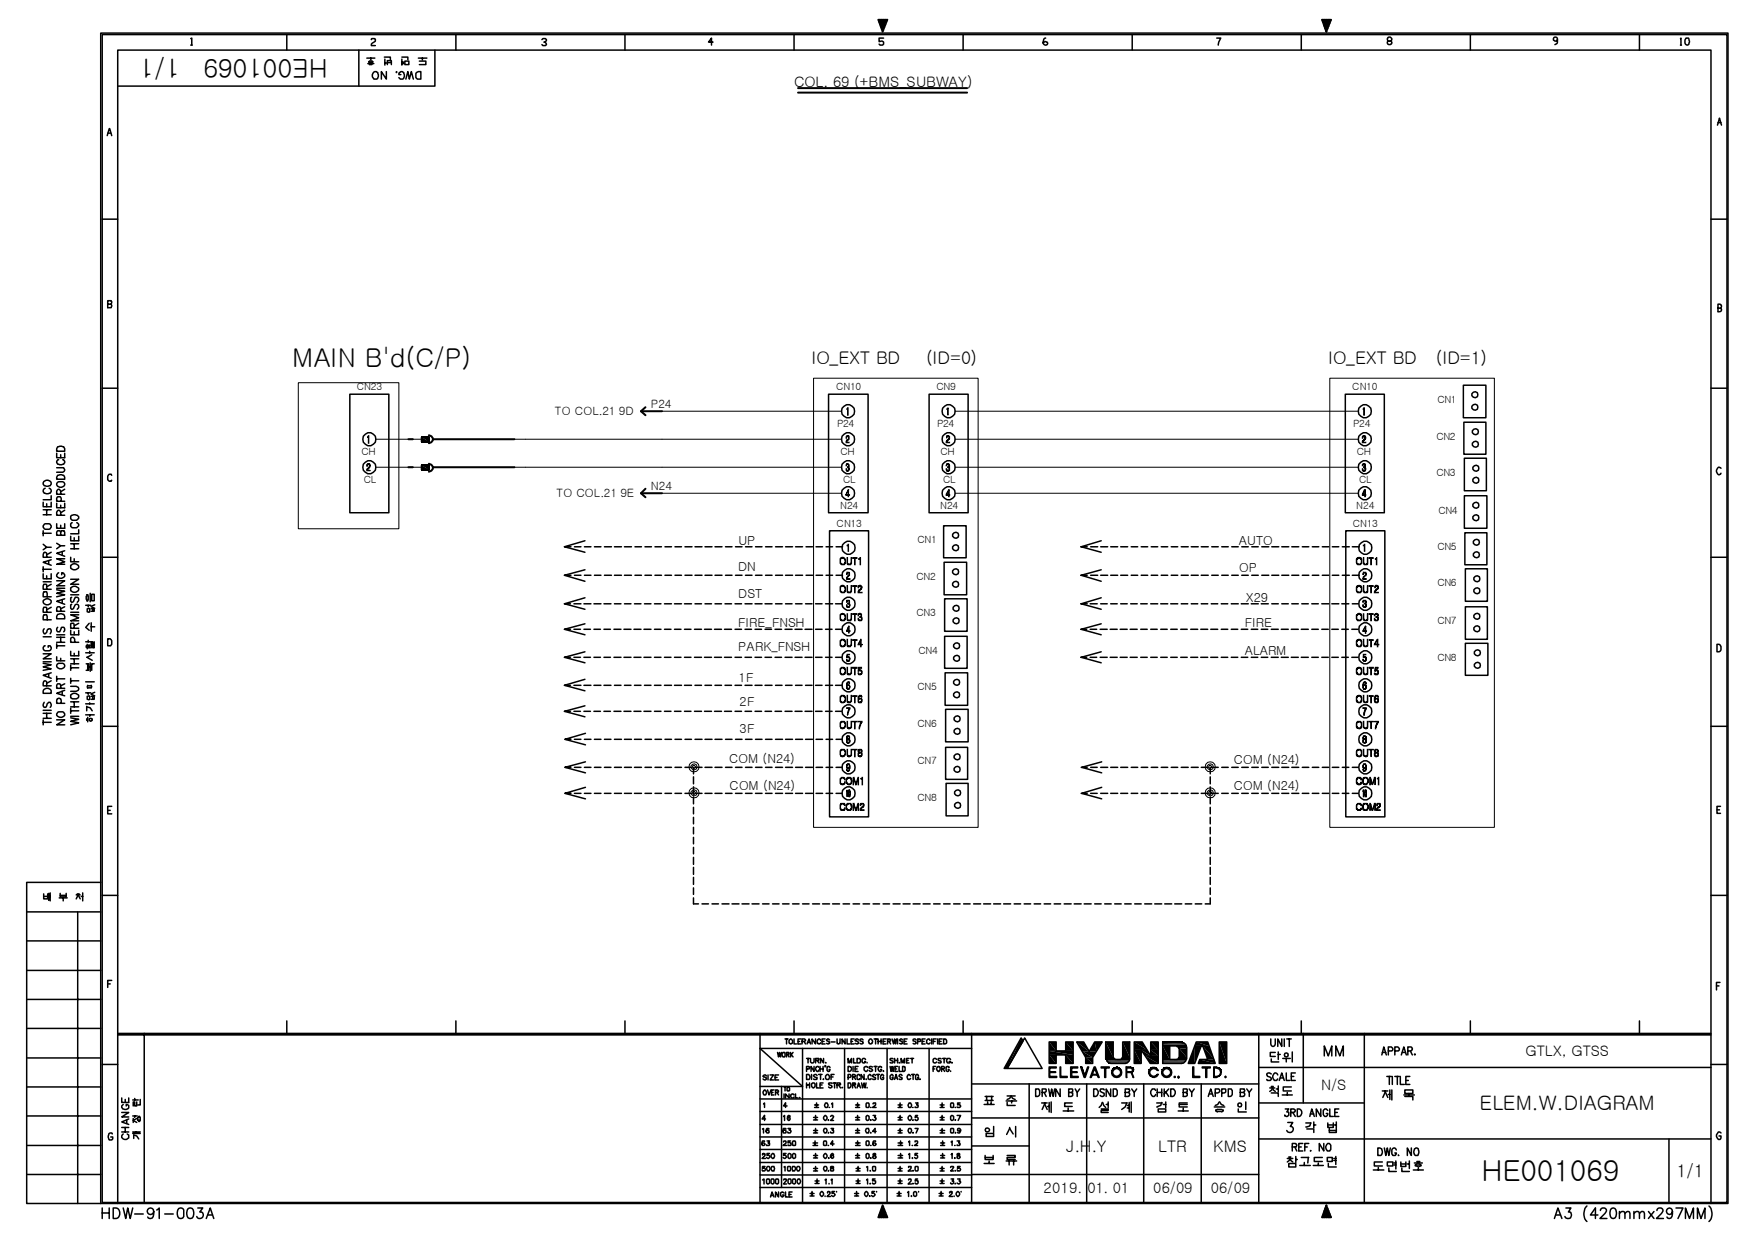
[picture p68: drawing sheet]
<svg xmlns="http://www.w3.org/2000/svg" width="297mm" height="210mm" viewBox="0 0 297 210" stroke-linecap="round" stroke-linejoin="round" font-family="sans-serif">
<defs><g id="words">
<text font-size="4.9" x="250.7" y="200">HE001069</text>
<g font-size="4.4">
<text x="30.5" y="9.9" transform="rotate(180 30.5 9.9)">1/1</text>
<text x="55.5" y="9.9" transform="rotate(180 55.5 9.9)">HE001069</text>
<text x="49.5" y="62.1">MAIN B'd(C/P)</text>
</g>
<text font-size="3.4" x="250.4" y="188">ELEM.W.DIAGRAM</text>
<g font-size="3">
<text x="137.4" y="61.7">IO_EXT BD</text>
<text x="156.7" y="61.7">(ID=0)</text>
<text x="224.8" y="61.7">IO_EXT BD</text>
<text x="243" y="61.7">(ID=1)</text>
<text x="283.7" y="199.2">1/1</text>
</g>
<g font-size="2.7">
<text x="180.5" y="195">J.H.Y</text>
<text x="196" y="195">LTR</text>
<text x="205.3" y="195">KMS</text>
</g>
<g font-size="2.5">
<text x="134.4" y="14.7">COL. 69 (+BMS_SUBWAY)</text>
<text x="258.2" y="178.8">GTLX, GTSS</text>
<text x="223.6" y="184.6">N/S</text>
<text x="176.6" y="202">2019. 01. 01</text>
<text x="195.2" y="202">06/09</text>
<text x="204.9" y="202">06/09</text>
</g>
<g font-size="2.1">
<text x="125" y="92.3">UP</text>
<text x="209.7" y="92.3">AUTO</text>
<text x="124.9" y="96.7">DN</text>
<text x="124.9" y="101.3">DST</text>
<text x="209.7" y="96.8">OP</text>
<text x="210.8" y="101.9">X29</text>
<text x="124.9" y="106.2">FIRE_FNSH</text>
<text x="210.7" y="106.2">FIRE</text>
<text x="124.9" y="110.2">PARK_FNSH</text>
<text x="210.7" y="110.8">ALARM</text>
<text x="125" y="115.4">1F</text>
<text x="125.2" y="119.6">2F</text>
<text x="125.2" y="124.1">3F</text>
<text x="123.4" y="129.2">COM (N24)</text>
<text x="208.8" y="129.4">COM (N24)</text>
<text x="123.5" y="133.8">COM (N24)</text>
<text x="208.8" y="133.8">COM (N24)</text>
</g>
<g font-size="1.9">
<text x="93.9" y="70.2">TO COL.21 9D</text>
<text x="110.2" y="69.1">P24</text>
<text x="110.2" y="83">N24</text>
<text x="94.2" y="84.1">TO COL.21 9E</text>
</g>
<g font-size="1.7">
<text x="60.4" y="66.1">CN23</text>
<text x="141.5" y="66.1">CN10</text>
<text x="158.5" y="66.1">CN9</text>
<text x="228.9" y="66.1">CN10</text>
<text x="243.3" y="68.3">CN1</text>
<text x="61.2" y="77.1">CH</text>
<text x="141.7" y="72.3">P24</text>
<text x="142.3" y="77.1">CH</text>
<text x="158.6" y="72.3">P24</text>
<text x="159.2" y="77.1">CH</text>
<text x="229.1" y="72.3">P24</text>
<text x="229.6" y="77.1">CH</text>
<text x="243.1" y="74.4">CN2</text>
<text x="61.6" y="81.8">CL</text>
<text x="142.7" y="81.8">CL</text>
<text x="159.6" y="81.8">CL</text>
<text x="230.1" y="81.8">CL</text>
<text x="243.1" y="80.5">CN3</text>
<text x="141.6" y="89.2">CN13</text>
<text x="142.2" y="86.2">N24</text>
<text x="159.1" y="86.2">N24</text>
<text x="229" y="89.2">CN13</text>
<text x="229.6" y="86.2">N24</text>
<text x="243.4" y="87">CN4</text>
<text x="155.3" y="92">CN1</text>
<text x="243.3" y="93.1">CN5</text>
<text x="155.1" y="98.1">CN2</text>
<text x="243.3" y="99.2">CN6</text>
<text x="155.1" y="104.3">CN3</text>
<text x="243.3" y="105.7">CN7</text>
<text x="155.5" y="110.7">CN4</text>
<text x="243.3" y="111.9">CN8</text>
<text x="155.3" y="116.9">CN5</text>
<text x="155.3" y="123">CN6</text>
<text x="155.3" y="129.4">CN7</text>
<text x="155.3" y="135.6">CN8</text>
</g>
</g></defs>
<g fill="none" stroke="#000" stroke-width=".25">
<path d="M17 5.6h275.5v198.1h-275.5zM17.3 5.9h275v197.7h-275zM32.3 6.5l.2-.1v1.2M32.3 7.6h.2M48.5 5.9v2.6M60.7 8.5v6.1M62.1 9.8h1.3M62.3 10.8h1M62.5 10.9h.4M62.8 9.8v.4M62.9 6.7v-.2l.6 .1v.4l-.6 .5v.2h.6M63 10.4v.1"/>
<path d="M63.1 10.4l-.2-.1-.5 .1 .2 .2 .5-.1M63.3 12.2a.51 .51 0 0 1 .7 .4v.4a.51 .51 0 0 1-.5 .4 .51 .51 0 0 1-.5-.4v-.4zM65.1 9.7h1v.4M65.1 10.7h.3M65.1 10v1M65.4 12.1v1.3l-.9-1.3v1.3M65.6 10.9v-.6h.6v.6M65.6 10.6h.6M67.1 12.2v-.1l.1 .1-.1 .1M67.8 12.6h-.3a.47 .47 0 0 1 .5-.5 .47 .47 0 0 1 .4 .5v.4a.49 .49 0 0 1-.4 .4 .49 .49 0 0 1-.5-.3M68 9.7h1v.4M68 10.8h.4"/>
<path d="M68 10.5h.4M68 10v1M68.5 10.3h.7v.6h-.7zM68.7 13.4l.3-1.3 .3 1.3 .3-1.3 .4 1.3M70.5 12.3l.3-.2h.4v1.3h-.6l-.2-.3zM70.8 9.8h1.4M71 10.3h1.1v.6h-1.1M71.5 9.8v.4M73.6 8.5v6.1h-53.7M77.2 5.9v2.6M91.7 6.7l.2-.2h.4l.2 .2-.2 .3-.2 .1M92.1 7.1l.4 .4-.1 .1-.5 .1-.2-.2"/>
<path d="M105.8 5.9v2.6M120.7 7.1h-.8l.5-.7v1.2M134.4 5.9v2.6M148.6 3.3h1.6l-.8 2.1zM148.9 3.3l-.2 .2M149.2 3.3l-.4 .4M149.5 6.4h-.7l.1 .6a.48 .48 0 0 1 .6 .1v.4l-.1 .1h-.4l-.2-.1M149.5 5.1l-.1 .2M149.5 3.3l-.6 .6M149.7 4.6l-.4 .4M149.8 3.3l-.8 .9M149.9 4.2l-.7 .6"/>
<path d="M150.1 3.7l-1 .9M150.1 3.3l-1.1 1.1M163 5.9v2.6M177 6.4a.61 .61 0 0 0-.4 .7 .61 .61 0 0 0 .5 .5l.1-.1a.36 .36 0 0 0-.2-.4 .36 .36 0 0 0-.4 .2M191.6 5.9v2.6M205.9 6.4h.7l-.3 .7-.1 .5M220.2 5.9v2.6M223.7 3.3h1.6l-.8 2.1zM223.9 3.3l-.1 .1M224.1 3.3l-.2 .3M224.5 5.3h.1M224.5 3.3l-.5 .5"/>
<path d="M224.7 4.8l-.3 .4M224.8 3.3l-.7 .8M224.9 4.4l-.6 .5M225.1 3.9l-.9 .9M225.1 3.3l-1 .9M225.2 3.4l-1.1 1.1M235.1 7h-.2a.36 .36 0 0 0 .2 .5h.2l.3-.2-.2-.3h-.2M248.9 5.9v2.6M263.6 6.7a.36 .36 0 0 1-.6 .2 .36 .36 0 0 1 0-.6 .36 .36 0 0 1 .6 .2v.7l-.4 .3M277.5 5.9v2.6M284.4 6.5l.1-.1v1.2M284.4 7.6h.2"/>
<path d="M285.4 6.4h.4a.81 .81 0 0 1-.2 1.2 .75 .75 0 0 1-.2-1.2zM17.3 37.1h2.6M18.1 23l.4-1.2 .4 1.2M18.2 22.5h.5M289.6 37.1h2.7M290.7 21.2l.3-1.2 .4 1.2M290.8 20.8h.5M18.2 51.5l.6-.1 .1-.2-.1-.3h-.6v1.2h.6l.1-.4-.1-.2h-.1M290.8 52.2h.3l.3-.3-.1-.3-.2-.1h-.3v1.3l.5-.1 .1-.4-.1-.1h-.2M9.6 79.2h1.2l.2 .3-.1 .3-.3 .1h-1M9.6 76.7v.8h1.4v-.8M9.8 75.6l.6-.1a.44 .44 0 0 1 .6 .5v.4h-1.4v-.4z"/>
<path d="M9.9 77.8a.43 .43 0 0 0-.3 .5 .43 .43 0 0 0 .5 .4h.3a.43 .43 0 0 0 .6-.4 .43 .43 0 0 0-.4-.5M10.3 77v.5M17.3 65.7h2.6M59.2 66.7h6.6v20.1h-6.6zM140.2 66.7h6.7v20.1h-6.7zM157.3 66.7h6.6v20.1h-6.6zM227.7 66.7h6.6v20.1h-6.6zM247.7 65.2h3.8v5.5h-3.8zM247.8 71.5h3.7v5.4h-3.7zM247.8 77.6h3.8v5.5h-3.8zM289.6 65.7h2.7M291.3 79.3a.43 .43 0 0 0-.5-.2 .43 .43 0 0 0-.3 .5 .51 .51 0 0 0 .1 .6 .51 .51 0 0 0 .6 .1l.1-.2"/>
<path d="M7.3 97.1v.9h1.4v-.9M7.3 92.1l.6 .5-.6 .5M7.3 85v.8h1.4v-.8M7.3 89.8v.9M7.3 95.9v.9M7.3 98.5h1.4M7.3 96.4h1.4M7.3 90.3h1.4M7.3 87.1h1.4M7.3 86.3h1.4M7.5 88.7h.7a.47 .47 0 0 1 .5 .4 .47 .47 0 0 1-.5 .5l-.7-.1-.2-.2zM7.5 81.5a.63 .63 0 0 1 .9-.2 .63 .63 0 0 1 .1 .9l-.3 .1-.7-.1a.48 .48 0 0 1 0-.7z"/>
<path d="M7.6 82.6a.47 .47 0 0 0-.3 .6 .47 .47 0 0 0 .5 .4h.4a.47 .47 0 0 0 .5-.4 .47 .47 0 0 0-.4-.6M7.9 99.8v-.8l-.5-.1-.1 .9h1.4M7.9 94.3v-.6l-.3-.2-.2 .1-.1 .7h1.4M7.9 85.3v.5M7.9 86.3v.8M7.9 97.5v.5M7.9 92.6h.8M8.2 94.9v.6M8.7 94.8l-1.4 .4 1.4 .5M8.7 83.9v.7h-1.4M8.7 98.9l-.8 .4M8.7 93.5l-.8 .4"/>
<path d="M9.6 99.8l1.4 .3-1.4 .3 1.4 .3-1.4 .3M9.6 98.3h1.4l-1.4 .9h1.4M9.6 92l.7 .4-.7 .5M9.6 88.7v.7h1.4v-.7M9.6 85.2v.8h1.4v-.8M9.6 99.6h1.4M9.8 81.6l.6-.1a.47 .47 0 0 1 .6 .5 .47 .47 0 0 1-.6 .5l-.6-.2a.41 .41 0 0 1 0-.7zM9.8 80.4h.6a.44 .44 0 0 1 .6 .4v.3h-1.4zM9.9 97a.47 .47 0 0 0-.3 .5 .47 .47 0 0 0 .5 .4h.3a.47 .47 0 0 0 .6-.5 .47 .47 0 0 0-.6-.4v.3M10.3 90.1l.1-.3h.5l.1 .3v.5h-1.4v-.5l.2-.3 .4 .1 .1 .7M10.3 87.2l-.1-.7-.4-.1-.2 .3v.5h1.4M10.3 83.7l-.1-.7-.4-.2-.2 .4v.5h1.4"/>
<path d="M10.3 85.5v.5M10.3 88.9v.5M10.3 92.4h.7M10.4 84.9l-.1-.7-.5-.1-.2 .2v.6h1.4M10.5 93.4v.6M11 94.6h-1.4l1.4 .5-1.4 .4h1.4M11 93.2l-1.4 .5 1.4 .5M11 86.4l-.7 .4M11 82.8l-.7 .4M12 99.5a.91 .91 0 0 1 1.3 .1 .7 .7 0 0 1-.6 .7 .7 .7 0 0 1-.7-.5zM12 95.7a.78 .78 0 0 1 .7-.3 .78 .78 0 0 1 .6 .6 .84 .84 0 0 1-1.3 .2zM12 87.4a.91 .91 0 0 1 1.3 .1v.2a.91 .91 0 0 1-1.3 .1z"/>
<path d="M12 98.1h1.3l-1.3 .8h1.3M12 94.3v.8h1.3M12 90.8v.7h1.3v-.7M12 92.9h1.3M12 92h1.3M12.2 88.5a.49 .49 0 0 0-.2 .7 .49 .49 0 0 0 .7 .1h.3l.3-.3v-.3l-.3-.2M12.6 91v.5M12.6 92v.9M12.6 94.6v.5M13.3 89.7v.7h-1.3M17.3 94.3h2.6M18.9 80.4a.42 .42 0 0 0-.6 0 .42 .42 0 0 0-.1 .6v.2l.3 .3h.3l.1-.2"/>
<path d="M95.5 92.6h1.1M95.5 97.4h1.1M97.2 92.6h1.1M97.2 97.4h1.1M98.9 92.6h1.1M98.9 97.4h1.1M99 91.5l-3.5 1.1 3.5 .9M99 96.4l-3.5 1 3.5 1M100.6 92.6h1.1M100.6 97.4h1.1M102.3 92.6h1.2M102.3 97.4h1.2"/>
<path d="M104 92.6h1.2M104 97.4h1.2M105.7 92.6h1.2M105.7 97.4h1.2M107.5 92.6h1.1M107.5 97.4h1.1M109.2 92.6h1.1M109.2 97.4h1.1M110.9 92.6h1.1M110.9 97.4h1.1M112.6 92.6h1.1M112.6 97.4h1.1"/>
<path d="M114.2 92.6h1.1M114.2 97.4h1.1M115.9 92.6h1.2M115.9 97.4h1.2M117.6 92.6h1.2M117.6 97.4h1.2M119.3 92.6h1.2M119.3 97.4h1.2M121 92.6h1.2M121 97.4h1.2M122.8 92.6h1.1M122.8 97.4h1.1"/>
<path d="M124.5 92.6h1.1M124.5 97.4h1.1M126.2 92.6h1.1M126.2 97.4h1.1M127.9 92.6h1.1M127.9 97.4h1.1M129.6 92.6h1.1M129.6 97.4h1.1M131.3 92.6h1.1M131.3 97.4h1.1M133 92.6h1.1M133 97.4h1.1"/>
<path d="M134.6 92.6h1.2M134.6 97.4h1.2M136.4 92.6h1.1M136.4 97.4h1.1M138.1 92.6h1.1M138.1 97.4h1.1M139.8 92.6h1.1M139.8 97.4h1.1M140.4 89.8h6.6v48.5h-6.6zM141.5 92.6h1.1M141.5 97.4h1.1M159.7 89h3.8v5.4h-3.8z"/>
<path d="M159.8 95.2h3.8v5.5h-3.8zM182.9 92.6h1.1M182.9 97.4h1.1M184.6 92.6h1.2M184.6 97.4h1.2M186.3 92.6h1.2M186.3 97.4h1.2M186.4 91.5l-3.4 1.1 3.4 .9M186.4 96.4l-3.4 1 3.4 1M188 92.6h1.2M188 97.4h1.2M189.7 92.6h1.2"/>
<path d="M189.7 97.4h1.2M191.5 92.6h1.1M191.5 97.4h1.1M193.2 92.6h1.1M193.2 97.4h1.1M194.8 92.6h1.1M194.8 97.4h1.1M196.5 92.6h1.1M196.5 97.4h1.1M198.2 92.6h1.1M198.2 97.4h1.1M199.9 92.6h1.2"/>
<path d="M199.9 97.4h1.2M201.6 92.6h1.2M201.6 97.4h1.2M203.3 92.6h1.2M203.3 97.4h1.2M205.1 92.6h1.1M205.1 97.4h1.1M206.8 92.6h1.1M206.8 97.4h1.1M208.5 92.6h1.1M208.5 97.4h1.1M210.2 92.6h1.1"/>
<path d="M210.2 97.4h1.1M211.9 92.6h1.1M211.9 97.4h1.1M213.6 92.6h1.1M213.6 97.4h1.1M215.3 92.6h1.1M215.3 97.4h1.1M216.9 92.6h1.2M216.9 97.4h1.2M218.6 92.6h1.2M218.6 97.4h1.2M220.4 92.6h1.1"/>
<path d="M220.4 97.4h1.1M222.1 92.6h1.1M222.1 97.4h1.1M223.8 92.6h1.1M223.8 97.4h1.1M225.5 92.6h1.1M225.5 97.4h1.1M227.2 92.6h1.2M227.2 97.4h1.2M227.8 89.8h6.6v48.5h-6.6zM228.9 92.6h1.2M228.9 97.4h1.2"/>
<path d="M247.8 83.9h3.9v5.5h-3.9zM247.9 90.2h3.8v5.4h-3.8zM248 96.3h3.7v5.5h-3.7zM289.6 94.3h2.7M7.3 101.7a.73 .73 0 0 1 .8-.4 .73 .73 0 0 1 .6 .7 .7 .7 0 0 1-.8 .4 .7 .7 0 0 1-.6-.7zM7.3 112.3l1.4 .2-1.4 .4 1.4 .3-1.4 .3M7.3 110.7h1.4l-1.4 .8h1.4M7.3 112h1.4M7.3 107.8h1.4M7.5 116.7a.72 .72 0 0 1 .8-.1 .72 .72 0 0 1 .4 .8h-1.4v-.5zM7.5 118.9a.46 .46 0 0 0-.2 .5 .46 .46 0 0 0 .4 .3l.3-.6 .2-.2a.47 .47 0 0 1 .5 .3 .47 .47 0 0 1-.2 .5M7.5 106.4a.48 .48 0 0 0-.2 .5 .48 .48 0 0 0 .3 .4l.3-.3 .2-.5 .4-.1a.56 .56 0 0 1 0 .9"/>
<path d="M7.6 109.3a.43 .43 0 0 0-.3 .5 .43 .43 0 0 0 .5 .4h.4a.43 .43 0 0 0 .5-.5 .43 .43 0 0 0-.5-.4v.3M7.9 116.1v-.7l-.3-.2-.2 .1-.1 .8h1.4M7.9 103.6v-.7l-.5-.1-.1 .8h1.4M8 104.9l-.1-.8h-.5l-.1 .8h1.4M8 101l-.1-.8h-.5l-.1 .8h1.4M8.2 114.1v.6M8.7 113.9l-1.4 .4 1.4 .5M8.7 115.2l-.8 .5M8.7 102.8l-.8 .4M9.6 111.2v.7h1.4M9.6 114.9h1.4M9.6 109v.7"/>
<path d="M9.6 114.5v.8M9.6 109.3h1.4M9.6 108.7h1.4M9.6 107.9h1.4M9.6 107.5h1.4M9.8 112.4l.6-.1a.47 .47 0 0 1 .6 .4 .47 .47 0 0 1-.6 .5l-.6-.2a.41 .41 0 0 1 0-.6zM9.8 104l.6-.1a.44 .44 0 0 1 .6 .4v.4h-1.4v-.4zM9.8 106.2a.48 .48 0 0 0 0 .7h.3l.3-.7a.34 .34 0 0 1 .6 .2l-.2 .5M10.3 116.5l-.1-.7h-.4l-.2 .2v.5h1.4M10.3 103.5l-.1-.7-.4-.1-.2 .3v.5h1.4M10.3 107.9v.8M10.3 111.4v.5"/>
<path d="M10.4 119.1l-.1-.8-.2-.1-.4 .1-.1 .8h1.4M10.5 101.5v.6M10.5 117v.6M11 116.9l-1.4 .5 1.4 .4M11 101.4l-1.4 .4 1.4 .5M11 115.8l-.7 .3M11 102.7l-.7 .4M12 117.6a.91 .91 0 0 1 1.3 .1 .63 .63 0 0 1-.8 .6l-.5-.2zM12 116.2h.9a.42 .42 0 0 1 .4 .4 .42 .42 0 0 1-.4 .4h-.9M12 110.3v.7h1.3v-.7M12 106.7v.8h1.3v-.8M12 112.6v.9"/>
<path d="M12 114.8v.9M12 119.9v.8M12 119.6h1.3M12 118.8h1.3M12 115.2h1.3M12 113h1.3M12 112.4h1.3M12 111.5h1.3M12 103.6h1.3M12 100.7h1.3M12.1 102.3l-.1 .1v.6l.1 .1 .4-.1 .1-.5a.35 .35 0 0 1 .4-.2 .35 .35 0 0 1 .3 .2v.3l-.2 .3M12.1 101.1l-.1 .1v.6l.1 .2 .4-.2 .2-.7a.44 .44 0 0 1 .5 .1 .44 .44 0 0 1 .1 .4l-.2 .4"/>
<path d="M12.6 106.4l-.1-.9h-.4l-.1 .9h1.3M12.6 106.9v.6M12.6 110.6v.4M12.6 111.5v.9M12.6 118.8v.8M12.6 108.7v-.7l-.2-.1-.3 .1-.1 .7h1.3M13.3 104.1h-1.3l1.3 .5-1.3 .5h1.3M13.3 105.5l-.7 .4M14.5 119.1h1.4M14.5 117.3h.9M14.5 115.4h1.4M14.5 110.5h1.4"/>
<path d="M14.5 108.6h.9M14.5 106.2l.6 .5M14.5 102.5h.9M14.6 112.4h.4v1.1h-.4M14.6 100.9v.5M14.6 109.3v.3M14.7 119.6l.6 .2 .3 .5M14.7 100.7h.1l.1 .2-.1 .8h-.1M14.7 119.6v.7M14.7 111.3h.1M14.7 101.4l.1 .3M14.8 103.1v.5"/>
<path d="M14.8 109.1v.7M14.8 117.9v.5M14.8 100.7l-.1 .2M14.8 117.9l.2-.1 .2 .1v.5l-.2 .1-.2-.1M14.8 116v.3v.2M14.8 103.1l.2-.1 .2 .1v.5h-.2h-.2M14.8 112.4v1.1M14.8 111.4l.8 .4M14.9 102.5v.2M14.9 108.4v.2M14.9 117.3v.2M14.9 116.1h.5"/>
<path d="M14.9 109.2h.4M14.9 109.7h.4M15 109.2v.4M15.1 112.9h.2M15.1 105.5l-.5 .6M15.2 109.2v.4M15.2 110.3v.2M15.2 119v.1M15.3 100.4v1.5M15.3 112.2v1.4M15.4 117.9h.5v.5h-.5M15.4 116l.1 .3-.1 .1h-.5"/>
<path d="M15.4 103.1h.5v.4h-.5M15.4 117.5l.6 .3M15.4 105.4v1.5M15.4 106.1h.6M15.4 102.7l.6 .3M15.5 100.6h.4v1.1h-.4zM15.5 110.8l-.7 .5M15.7 103.1v.4M15.7 117.9v.5M15.9 112.4h-.4v1.1M15.9 108.6v1.1h-.2v-1.1h-.3v1.1M16 117.2l-.6 .2"/>
<path d="M16 102.4l-.6 .2M18.2 108.1h.5a.81 .81 0 0 1 0 1.2h-.5zM95.5 111.3h1M95.5 102.2h1M95.5 106.5h1M95.5 116h1M97.1 111.3h1.1M97.1 102.2h1.2M97.1 106.5h1.1M97.1 116h1.2M98.8 111.3h1.1M98.8 102.2h1.2"/>
<path d="M98.8 106.5h1.1M98.8 116h1.2M99 101.2l-3.5 1 3.5 .9M99 105.6l-3.5 .9 3.5 1M99 110.3l-3.5 1 3.5 .9M99 115l-3.5 1 3.5 .9M99 119.5l-3.5 .9 3.5 .9M100.5 111.3h1.1M100.5 102.2h1.2M100.5 106.5h1.1M100.5 116h1.2M102.2 111.3h1.1"/>
<path d="M102.2 102.2h1.2M102.2 106.5h1.1M102.2 116h1.2M103.9 111.3h1.2M103.9 106.5h1.2M104 102.2h1.1M104 116h1.1M105.6 111.3h1.2M105.6 106.5h1.2M105.7 102.2h1.1M105.7 116h1.1M107.3 111.3h1.2"/>
<path d="M107.3 106.5h1.2M107.4 102.2h1.1M107.4 116h1.1M109 111.3h1.2M109 106.5h1.2M109.1 102.2h1.1M109.1 116h1.1M110.8 111.3h1.1M110.8 102.2h1.1M110.8 106.5h1.1M110.8 116h1.1M112.5 111.3h1.1"/>
<path d="M112.5 102.2h1.2M112.5 106.5h1.1M112.5 116h1.2M114.2 111.3h1.1M114.2 102.2h1.1M114.2 106.5h1.1M114.2 116h1.1M115.9 111.3h1.1M115.9 102.2h1.1M115.9 106.5h1.1M115.9 116h1.1M117.5 111.3h1.2"/>
<path d="M117.5 106.5h1.2M117.6 102.2h1.1M117.6 116h1.1M119.2 111.3h1.2M119.2 106.5h1.2M119.3 102.2h1.1M119.3 116h1.1M120.9 111.3h1.2M120.9 106.5h1.2M121 102.2h1.1M121 116h1.1M122.6 111.3h1.2"/>
<path d="M122.6 106.5h1.2M122.7 102.2h1.1M122.7 116h1.1M124.4 111.3h1.1M124.4 102.2h1.1M124.4 106.5h1.1M124.4 116h1.1M126.1 111.3h1.1M126.1 102.2h1.2M126.1 106.5h1.1M126.1 116h1.2M127.8 111.3h1.1"/>
<path d="M127.8 102.2h1.2M127.8 106.5h1.1M127.8 116h1.2M129.5 111.3h1.1M129.5 102.2h1.2M129.5 106.5h1.1M129.5 116h1.2M131.2 111.3h1.1M131.2 106.5h1.1M131.3 102.2h1.1M131.3 116h1.1M132.9 111.3h1.2"/>
<path d="M132.9 106.5h1.2M133 102.2h1.1M133 116h1.1M134.6 111.3h1.1M134.6 106.5h1.1M134.6 102.2h1.1M134.6 116h1.1M136.3 111.3h1.1M136.3 106.5h1.1M136.3 102.2h1.1M136.3 116h1.1M138 111.3h1.1"/>
<path d="M138 102.2h1.1M138 106.5h1.1M138 116h1.1M139.7 111.3h1.1M139.7 102.2h1.2M139.7 106.5h1.1M139.7 116h1.2M141.4 111.3h1M141.4 102.2h1.1M141.4 106.5h1M141.4 116h1.1M159.9 101.4h3.8v5.5h-3.8z"/>
<path d="M159.9 107.7h3.8v5.4h-3.8zM160 113.9h3.8v5.5h-3.8zM182.9 111.3h1M182.9 102.2h1.1M182.9 106.5h1M184.5 111.3h1.1M184.5 102.2h1.2M184.5 106.5h1.1M186.2 111.3h1.2M186.2 106.5h1.2M186.3 102.2h1.1M186.4 101.2l-3.4 1 3.4 .9"/>
<path d="M186.4 105.6l-3.4 .9 3.4 1M186.4 110.3l-3.4 1 3.4 .9M187.9 111.3h1.2M187.9 106.5h1.2M188 102.2h1.1M189.6 111.3h1.2M189.6 106.5h1.2M189.7 102.2h1.1M191.3 111.3h1.2M191.3 106.5h1.2M191.4 102.2h1.1M193.1 111.3h1.1"/>
<path d="M193.1 102.2h1.1M193.1 106.5h1.1M194.8 111.3h1.1M194.8 102.2h1.1M194.8 106.5h1.1M196.5 111.3h1.1M196.5 102.2h1.1M196.5 106.5h1.1M198.1 111.3h1.1M198.1 102.2h1.2M198.1 106.5h1.1M199.8 111.3h1.1"/>
<path d="M199.8 106.5h1.1M199.9 102.2h1.1M201.5 111.3h1.2M201.5 106.5h1.2M201.6 102.2h1.1M203.2 111.3h1.2M203.2 106.5h1.2M203.3 102.2h1.1M204.9 111.3h1.2M204.9 106.5h1.2M205 102.2h1.1M206.7 111.3h1.1"/>
<path d="M206.7 102.2h1.1M206.7 106.5h1.1M208.4 111.3h1.1M208.4 102.2h1.2M208.4 106.5h1.1M210.1 111.3h1.1M210.1 102.2h1.2M210.1 106.5h1.1M211.8 111.3h1.1M211.8 102.2h1.2M211.8 106.5h1.1M213.5 111.3h1.1"/>
<path d="M213.5 102.2h1.2M213.5 106.5h1.1M215.2 111.3h1.2M215.2 106.5h1.2M215.3 102.2h1.1M216.9 111.3h1.1M216.9 106.5h1.1M216.9 102.2h1.1M218.6 111.3h1.1M218.6 106.5h1.1M218.6 102.2h1.1M220.2 111.3h1.2"/>
<path d="M220.2 106.5h1.2M220.3 102.2h1.1M222 111.3h1.1M222 102.2h1.1M222 106.5h1.1M223.7 111.3h1.1M223.7 102.2h1.2M223.7 106.5h1.1M225.4 111.3h1.1M225.4 102.2h1.2M225.4 106.5h1.1M227.1 111.3h1.1"/>
<path d="M227.1 102.2h1.2M227.1 106.5h1.1M228.8 111.3h1M228.8 106.5h1M228.9 102.2h1M248 102.7h3.7v5.5h-3.7zM248 108.9h3.8v5.4h-3.8zM290.6 109.1a.67 .67 0 0 1 .7 .4 .67 .67 0 0 1-.2 .8h-.5zM7.3 122.3h1.4M7.3 121.8v.9M7.3 121.6h1.4M7.3 120.7h1.4"/>
<path d="M7.3 120.2h1.4M7.9 120.7v.9M9.6 121.8h1.4l-1.4 .9h1.4M9.8 120.6l.6-.1a.47 .47 0 0 1 .6 .5 .47 .47 0 0 1-.6 .4h-.3l-.5-.3zM12 121.5l1.3 .3-1.3 .3 1.3 .3-1.3 .3M12 121.3h1.3M12 120.3h1.3M14.5 121h1.4M14.7 121.7v.2M14.8 121.4v.8M15.1 121.7l.3-.1 .2 .1v.2l-.2 .2-.3-.2zM15.2 121v.3"/>
<path d="M17.3 123h2.6M18.2 137.2h.5M18.9 136.5h-.7v1.3h.7M95.5 120.4h1M95.6 129.9l3.5 .9M95.6 134.3l3.5 .9M95.6 125.2l3.5 .9M97.1 120.4h1.1M97.2 129.9h1.1M97.2 134.3h1.1M97.2 125.2h1.1M98.8 120.4h1.1"/>
<path d="M98.9 129.9h1.1M98.9 134.3h1.1M98.9 125.2h1.1M99.1 129l-3.5 .9h1M99.1 133.3l-3.5 1h1M99.1 124.1l-3.5 1.1h1M100.5 120.4h1.1M100.6 129.9h1.1M100.6 134.3h1.1M100.6 125.2h1.1M102.2 120.4h1.1M102.3 129.9h1.1"/>
<path d="M102.3 134.3h1.1M102.3 125.2h1.1M103.9 120.4h1.2M104 129.9h1.2M104 134.3h1.2M104 125.2h1.2M105.6 120.4h1.2M105.7 129.9h1.2M105.7 134.3h1.2M105.7 125.2h1.2M107.3 120.4h1.2M107.4 129.9h1.2"/>
<path d="M107.4 134.3h1.2M107.4 125.2h1.2M109 120.4h1.2M109.2 129.9h1.1M109.2 134.3h1.1M109.2 125.2h1.1M110.8 120.4h1.1M110.9 129.9h1.1M110.9 134.3h1.1M110.9 125.2h1.1M112.5 120.4h1.1M112.6 129.9h1.1"/>
<path d="M112.6 134.3h1.1M112.6 125.2h1.1M114.2 120.4h1.1M114.2 129.9h1.1M114.2 134.3h1.1M114.2 125.2h1.1M115.9 120.4h1.1M115.9 129.9h1.1M115.9 134.3h1.1M115.9 125.2h1.1M117.4 129.9v1.1M117.4 131.5v1.2"/>
<path d="M117.4 133.2v1.2M117.4 134.9v1.2M117.4 136.7v1.1M117.4 138.4v1.1M117.5 120.4h1.2M117.6 129.9h1.2M117.6 134.3h1.2M117.6 125.2h1.2M119.2 120.4h1.2M119.3 129.9h1.2M119.3 134.3h1.2M119.3 125.2h1.2"/>
<path d="M120.9 120.4h1.2M121 129.9h1.2M121 134.3h1.2M121 125.2h1.2M122.6 120.4h1.2M122.8 129.9h1.1M122.8 134.3h1.1M122.8 125.2h1.1M124.4 120.4h1.1M124.5 129.9h1.1M124.5 134.3h1.1M124.5 125.2h1.1"/>
<path d="M126.1 120.4h1.1M126.2 129.9h1.1M126.2 134.3h1.1M126.2 125.2h1.1M127.8 120.4h1.1M127.9 129.9h1.1M127.9 134.3h1.1M127.9 125.2h1.1M129.5 120.4h1.1M129.6 129.9h1.1M129.6 134.3h1.1M129.6 125.2h1.1"/>
<path d="M131.2 120.4h1.1M131.3 129.9h1.1M131.3 134.3h1.1M131.3 125.2h1.1M132.9 120.4h1.2M133 129.9h1.1M133 134.3h1.1M133 125.2h1.1M134.6 120.4h1.1M134.6 129.9h1.2M134.6 134.3h1.2M134.6 125.2h1.2"/>
<path d="M136.3 120.4h1.1M136.3 129.9h1.2M136.3 134.3h1.2M136.3 125.2h1.2M138 120.4h1.1M138.1 129.9h1.1M138.1 134.3h1.1M138.1 125.2h1.1M139.7 120.4h1.1M139.8 129.9h1.1M139.8 134.3h1.1M139.8 125.2h1.1"/>
<path d="M141.4 120.4h1M141.5 129.9h1M141.5 134.3h1M141.5 125.2h1M160 120.1h3.9v5.5h-3.9zM160 126.5h3.8v5.4h-3.8zM160.1 132.6h3.8v5.5h-3.8zM183 129.9h1M183 134.3h1M184.6 129.9h1.1M184.6 134.3h1.1M186.3 129.9h1.2"/>
<path d="M186.3 134.3h1.2M186.5 129l-3.4 .9 3.4 .9M186.5 133.3l-3.4 1 3.4 .9M188 129.9h1.2M188 134.3h1.2M189.7 129.9h1.2M189.7 134.3h1.2M191.5 129.9h1.1M191.5 134.3h1.1M193.2 129.9h1.1M193.2 134.3h1.1M194.8 129.9h1.1"/>
<path d="M194.8 134.3h1.1M196.5 129.9h1.1M196.5 134.3h1.1M198.2 129.9h1.1M198.2 134.3h1.1M199.9 129.9h1.2M199.9 134.3h1.2M201.6 129.9h1.2M201.6 134.3h1.2M203.3 129.9h1.2M203.3 134.3h1.2M204.8 129.9v1.1"/>
<path d="M204.8 131.5v1.2M204.8 133.2v1.2M204.8 134.9v1.2M204.8 136.7v1.1M204.8 138.4v1.1M205 129.9h1.2M205 134.3h1.2M206.8 129.9h1.1M206.8 134.3h1.1M208.5 129.9h1.1M208.5 134.3h1.1M210.2 129.9h1.1"/>
<path d="M210.2 134.3h1.1M211.9 129.9h1.1M211.9 134.3h1.1M213.6 129.9h1.1M213.6 134.3h1.1M215.3 129.9h1.1M215.3 134.3h1.1M216.9 129.9h1.2M216.9 134.3h1.2M218.6 129.9h1.2M218.6 134.3h1.2M220.4 129.9h1.1"/>
<path d="M220.4 134.3h1.1M222.1 129.9h1.1M222.1 134.3h1.1M223.8 129.9h1.1M223.8 134.3h1.1M225.5 129.9h1.1M225.5 134.3h1.1M227.2 129.9h1.1M227.2 134.3h1.1M228.9 129.9h1M228.9 134.3h1M289.6 123h2.7"/>
<path d="M290.6 137.1h.4M291.2 136.5h-.6v1.2h.6M4.5 154.4h12.5M4.5 159.3h12.5M7.4 151.3v.9h.7v-.9M7.4 151.7h.7M8.2 151.2v1.2M8.2 151.7h.3M8.5 151.1v1.4M10 152h1.4M10.2 151.2v.6h1v-.6M10.2 151.6h1"/>
<path d="M10.7 152v.5M12.9 151.5h.7M12.9 152.2l.3-.7 .4 .7M13.1 151.3h.3M13.2 154.4v49.3M13.7 151.7h.3M14 151.1v1.4M17 149.4h-12.5v54.3h12.5M17.3 151.6h2.6M117.4 140.1v1.1M117.4 141.7v1.1M117.4 143.4v1.1"/>
<path d="M117.4 145.1v1.2M117.4 146.8v1.2M117.4 148.5v1.2M117.4 150.3v1.1M117.4 152v1h.8M118.8 153h1.1M120.5 153h1.1M122.2 153h1.2M123.9 153h1.2M125.6 153h1.2M127.3 153h1.2M129.1 153h1.1"/>
<path d="M130.8 153h1.1M132.4 153h1.1M134.1 153h1.1M135.8 153h1.1M137.5 153h1.2M139.2 153h1.2M140.9 153h1.2M142.7 153h1.1M144.4 153h1.1M146.1 153h1.1M147.8 153h1.1M149.5 153h1.1"/>
<path d="M151.2 153h1.1M152.9 153h1.1M154.5 153h1.2M156.2 153h1.2M158 153h1.1M159.7 153h1.1M161.4 153h1.1M163.1 153h1.1M164.8 153h1.2M166.5 153h1.2M168.2 153h1.2M169.9 153h1.2"/>
<path d="M171.6 153h1.1M173.3 153h1.1M175 153h1.1M176.7 153h1.1M178.4 153h1.1M180.1 153h1.2M181.8 153h1.2M183.5 153h1.2M185.3 153h1.1M187 153h1.1M188.7 153h1.1M190.4 153h1.1"/>
<path d="M192.1 153h1.1M193.7 153h1.2M195.4 153h1.2M197.1 153h1.2M198.8 153h1.2M200.6 153h1.1M202.3 153h1.1M204.8 140.1v1.1M204.8 141.7v1.1M204.8 143.4v1.1M204.8 145.1v1.2M204.8 146.8v1.2"/>
<path d="M204.8 148.5v1.2M204.8 150.3v1.1M204.8 152v1h-.8M289.6 151.6h2.7M4.5 174.1h12.5M4.5 179.1h12.5M4.5 169.2h12.5M4.5 164.3h12.5M18.2 166.6h.5M18.9 166h-.7v1.1M19.9 175.2h269.7M19.9 174.9h269.7"/>
<path d="M24.4 174.9v28.7M48.5 172.8v2.1M77.2 172.8v2.1M105.8 172.8v2.1M128.6 174.9v28.7M131.6 178.2l.2 .7 .1-.7 .2 .7 .2-.7M132.5 178.2h.2a.56 .56 0 0 1 .1 .7h-.1a.43 .43 0 0 1-.3-.3 .43 .43 0 0 1 .1-.4zM132.9 175.9h.5M133.1 178.5h.4v-.3h-.4v.7M133.1 175.9v.8M133.3 178.5l.2 .4M133.6 176a.31 .31 0 0 1 .4 0 .31 .31 0 0 1 .1 .4 .32 .32 0 0 1-.4 .3 .32 .32 0 0 1-.2-.5z"/>
<path d="M133.8 178.2v.7M133.9 178.5l.3 .4M134.2 178.2l-.4 .5M134.4 175.9v.8h.4M134.4 172.8v2.1M135.1 176.3h.2M135.6 175.9h-.5v.8h.5M135.7 176.3h.5l.1-.3-.1-.1h-.5v.8M135.8 177.5v26.1M136.1 176.3l.2 .4M136.5 179.2h.5M136.6 176.7l.3-.8 .3 .8"/>
<path d="M136.7 176.5h.4M136.8 179.2v.7M137.2 179.2v.6l.2 .1h.2l.2-.1v-.6M138 175.9v.8l-.6-.8v.8M138 179.5h.5l.1-.2-.6-.1v.7M138.3 179.5l.3 .4M138.9 176.1a.3 .3 0 0 0-.4-.2 .3 .3 0 0 0-.2 .3 .35 .35 0 0 0 .1 .4 .35 .35 0 0 0 .5-.1M139.1 176.3h.4M139.4 179.2v.7l-.5-.7v.7M139.6 175.9h-.5v.8h.5M139.7 179.8l.1 .1M140.4 176l-.2-.1-.3 .1 .1 .2 .4 .2v.2l-.2 .1-.3-.1"/>
<path d="M140.7 176.4h.6M141.7 175.9v.7l.1 .1 .4-.1v-.7M142.9 177.5v26.1M143 175.9v.8l-.5-.8v.8M143.4 175.9v.8h.4M143.5 179.9v-.7l.3 .7 .3-.7v.7M144 176.3h.3M144.5 179.2v.7h.4M144.6 175.9h-.6v.8h.6M145.1 179.2l.5 .1 .1 .4-.2 .2h-.4zM145.3 176l-.2-.1-.4 .1 .1 .2 .5 .3v.1l-.2 .1-.4-.1M146.1 176l-.2-.1-.3 .1v.2l.5 .2v.2l-.2 .1-.3-.1"/>
<path d="M146.5 179.3l-.2-.1h-.2l-.2 .1v.4a.3 .3 0 0 0 .3 .2 .3 .3 0 0 0 .3-.2h-.2M146.8 179.8v.1M147.1 176a.37 .37 0 0 1 .5 .1 .37 .37 0 0 1-.1 .5l-.1 .1a.42 .42 0 0 1-.3-.2 .42 .42 0 0 1 0-.5zM147.9 175.9h.5M148.2 175.9v.8M148.6 175.9v.8M148.6 176.3h.5M149.1 175.9v.8M149.5 176.3h.3M150 175.9h-.5v.8h.5M150.1 177.5v26.1M150.2 176.3l.5-.1v-.2l-.5-.1v.8"/>
<path d="M150.5 176.3l.2 .4M151 175.9l.2 .8 .2-.8 .2 .8 .2-.8M151.2 179.3l-.1-.1-.4 .1v.1l.5 .3-.1 .2-.4-.1M151.4 179.2v.7M151.4 179.5h.5M151.9 175.9v.8M151.9 179.2v.7M152.2 179.8l.1 .1M152.5 179.9v-.7l.4 .7 .2-.7v.7M152.8 176l-.2-.1-.3 .1v.2l.5 .2v.2l-.2 .1-.3-.1M153 176.3h.4M153.4 179.5h.3"/>
<path d="M153.5 175.9h-.5v.8h.5M153.9 179.2h-.5v.7h.5M154.1 179.2h.5M154.4 179.2v.7M155.1 176l-.2-.1-.4 .1v.2l.6 .3v.1l-.2 .1-.4-.1M155.3 176.3h.4l.1-.3-.5-.1v.8M156.1 176.3h.3M156.6 175.9h-.5v.8h.5M157.3 177.5v26.1M157.4 176.1a.33 .33 0 0 0-.4-.2 .33 .33 0 0 0-.2 .5v.1l.3 .2 .3-.2M157.7 175.9v.8M157.9 176.3h.4"/>
<path d="M158.4 175.9h-.5v.8M158.5 179.3a.32 .32 0 0 0-.3-.1 .32 .32 0 0 0-.3 .2v.3a.32 .32 0 0 0 .3 .2 .32 .32 0 0 0 .3-.1M158.7 175.9v.8M158.9 176.3h.4M159.3 179.3l-.1-.1-.4 .1 .1 .2 .4 .2-.1 .2-.4-.1M159.5 175.9h-.6v.8h.6M159.5 179.2h.6M159.7 175.9a.43 .43 0 0 1 .5 .4 .43 .43 0 0 1-.5 .4zM159.8 179.2v.7M160.9 179.3a.37 .37 0 0 0-.4-.1 .37 .37 0 0 0-.3 .2v.3a.35 .35 0 0 0 .4 .2 .35 .35 0 0 0 .3-.2h-.3M161.1 179.8v.1M163 172.8v2.1"/>
<path d="M164.5 174.9v28.7zM164.5 177.5h-35.9l7.2 6.4h-7.2M172.8 175.7l.4 .5-2.7 4.7h-.5zM173.4 175.7l3 5.2h-5.9zM177.6 176.4h1.2v1.5h1.6v-1.5h1.2v3.6h-1.2v-1.4h-1.6v1.4h-1.2zM182.2 176.4h1.2l.9 1.6 1-1.6h1.2l-1.6 2.6v1h-1.1v-1zM189.9 179v.3h-.3h-.8l-.4-.3v-2.6h-1.3v2.9M190 179v-2.6h1.2v2.9l-.1 .3-.3 .3-2.8 .1-.5-.2-.3-.5M191.6 172.8v2.1M192 176.4h1.3l1.5 2.3v-2.3h1.2v3.6h-1.3l-1.5-2.3v2.3h-1.2zM199.2 177.1l.2 .1 .1 .3M199.2 177.1h-1.2v2.2h1.2h.2l.1-.3"/>
<path d="M199.6 177.5v1.5M200 176.5l.7 .3 .1 .4M200 176.4h-3.2v3.6h3.2l.3-.1 .4-.3 .1-.3M200.9 177.2v2.1M202.5 176.4h1.9l1.3 3.6h-2.9l.3-.7h1.3l-.8-2.2h-.3l-1.1 2.9h-1.1zM206.4 176.4h1.2v3.6h-1.2zM213 174.9v28.7M215.1 175.9v.8l.1 .3 .2 .1 .4-.1v-1.1M215.2 179.3v.5h1.2M215.8 178.2h-.8v.6h.8M216.4 178.1v1.2M216.4 178.5h.3"/>
<path d="M216.9 175.9v1.2l-.6-1.2v1.2M217.1 179.2h1.3M217.4 175.9v1.2M217.5 178.3l.2-.1 .3 .1M217.5 178.8l.2 .1 .3-.1M217.5 178.4l-.1 .2 .1 .1M217.7 179.2v.6M217.8 175.9h.8M218 178.4v.2v.1M218.2 175.9v1.2M218.7 178.1v1.7M220.2 172.8v2.1"/>
<path d="M220.6 174.9v11.8M224.1 178.7v-1.6l.7 1.6 .6-1.6v1.6M226.1 178.7v-1.6l.7 1.6 .6-1.6v1.6M230.9 174.9v28.7M233.9 178.6l.3-1.4 .4 1.4M234 178.2h.6M235 177.9h.6l.1-.2v-.2l-.2-.3h-.5v1.4M236.1 177.9h.6l.1-.2v-.2l-.2-.3h-.5v1.4M237.2 178.6l.4-1.4 .4 1.4M237.3 178.2h.6M238.3 177.9l.7-.1v-.2v-.3l-.7-.1v1.4M238.7 177.9l.3 .7"/>
<path d="M239.5 178.4l-.1 .1 .1 .1 .1-.1M248.9 172.8v2.1M277.5 172.8v2.1M290.5 166.9h.4M291.1 166.3h-.6v1.3M4.5 188.9h12.5M4.5 184h12.5M4.5 198.8h12.5M4.5 193.9h12.5M17.3 180.2h2.6M19 192l-.1-.2h-.2a.81 .81 0 0 0-.2 1.2h.4l.2-.2v-.3h-.4M20.6 188.3h1.2l-1.2 .8h1.2"/>
<path d="M20.6 185.9v.7h1.2v-.7M20.6 191.6h1.2M20.6 190.9h1.2M20.9 192a.55 .55 0 0 0-.1 .8 .55 .55 0 0 0 .8-.1l.2-.1v-.5l-.3-.1M20.9 187l-.2 .1a.52 .52 0 0 0 .2 .7 .52 .52 0 0 0 .6-.1l.3-.1v-.5l-.4-.1v.2M21.2 186.1v.5M21.2 190.9v.7M21.4 189.6v.6M21.8 189.4l-1.2 .5 1.2 .4M22.5 188.9h.7M22.5 191.6h1.2M22.5 191.9h1.2"/>
<path d="M22.5 186.2h.9M22.5 189.3v.7M22.6 192.7v-.6l.5 .2 .4 .5M22.8 185.9v.3M22.8 188.9v.3M23.1 191.6v.3M23.1 186.5v.7h-.3v-.7h-.3v.7M23.1 189.3l-.6 .4 .6 .3M23.3 189.2v.5M23.4 189.6l.1 .2M23.5 189.8h.2M23.6 189l.1 .2"/>
<path d="M23.7 189h-.2l-.1 .2M23.7 189.6l-.1 .2M23.7 186.1v.9h-.4M23.7 189.2v.5M128.6 198.9h35.9M128.6 186h35.9M128.6 188.1h35.9M128.6 190.3h35.9M128.6 192.5h35.9M128.6 194.6h35.9M128.6 196.8h35.9M129.1 199.7l.2-.1v.8"/>
<path d="M129.1 195.5v-.2a.26 .26 0 0 1 .3 0 .26 .26 0 0 1 .1 .3l-.5 .5h.6M129.1 191.1l.1-.1v.8M129.2 186.9l.2-.2v.8M129.4 184.5a.43 .43 0 0 1 .3 .5 .43 .43 0 0 1-.4 .3 .52 .52 0 0 1 .1-.8zM129.4 193.2l-.2-.1a.43 .43 0 0 0-.2 .7l.3 .1 .2-.2-.2-.2h-.2l-.1 .1M129.5 197.5h-.4v.3l.3-.1 .2 .3-.1 .1-.4 .1-.1-.2M129.6 189.4h-.6l.4-.6v.9M129.7 182.1l-.1-.1-.5 .1 .1 .2 .5 .2-.1 .3-.5-.2M129.8 199.6h.2a.3 .3 0 0 1 .2 .4v.3l-.3 .1-.2-.1zM129.8 193.1h.4l-.2 .4h.2v.3v.1l-.5-.1M129.9 197.5h.3l.1 .4-.1 .3h-.3l-.2-.3zM129.9 184.5l.3 .8 .3-.8"/>
<path d="M130 182v.8M130.2 191.1l-.1-.1-.4 .1a.48 .48 0 0 0 .1 .7h.3l.1-.4-.3-.1-.2 .2M130.2 195.3h-.4v.3l.2-.1a.3 .3 0 0 1 .3 .3 .3 .3 0 0 1-.3 .3l-.3-.2M130.3 182h.6l-.6 .8h.6M130.6 199.6h.2a.53 .53 0 0 1 0 .8l-.3-.1zM130.6 184.9h.2M130.7 197.5h.3l.1 .3-.1 .4h-.3l-.2-.3zM130.7 195.3a.39 .39 0 0 1 .4 .3 .39 .39 0 0 1-.3 .5l-.1-.1a.41 .41 0 0 1 0-.7zM131 184.5h-.4v.8h.4M131.2 182.4h.3M131.3 184.9h.4l.1-.2-.2-.2h-.3v.8M131.3 199.6h.3a.53 .53 0 0 1-.1 .8l-.2-.1z"/>
<path d="M131.5 184.9l.3 .4M131.8 182h-.6v.8h.6M132.3 183.9v17.1M132.6 199.7l.1-.1h.3l.1 .2-.5 .6h.5M132.6 193.3l.1-.2h.3v.4l-.5 .4h.6M132.6 189l.2-.2v.9M132.7 197.5h.2v.7M132.7 184h.3M132.7 185.2v.7M132.9 184v.7M133 195.3h-.4v.3l.2-.1a.3 .3 0 0 1 .3 .3 .3 .3 0 0 1-.3 .3l-.3-.2M133 191.1v-.1l-.5 .1v.6l.5 .1v-.1v-.3l-.2-.1-.3 .2"/>
<path d="M133.2 187.2h-.6l.4-.5v.8M133.4 197.5h.4v.5l-.1 .2h-.2a.3 .3 0 0 1-.2-.4zM133.4 195.4l.1-.1a.43 .43 0 0 1 .4 .4 .43 .43 0 0 1-.4 .4l-.1-.2zM133.4 184a.34 .34 0 0 1 .2 .4 .34 .34 0 0 1-.3 .3l-.1-.5zM133.4 191h.4l-.3 .3h.2l.2 .2-.2 .3h-.3l-.1-.2M133.5 199.6h.1a.3 .3 0 0 1 .3 .4l-.1 .3-.2 .1-.2-.1zM133.5 185.2v.7l-.5-.7v.7M133.7 189l-.2-.2a.47 .47 0 0 0-.2 .4 .47 .47 0 0 0 .2 .5l.2-.2v-.3h-.3l-.1 .2M133.8 193.1h-.4v.4l.1-.1 .4 .1a.31 .31 0 0 1-.1 .4 .31 .31 0 0 1-.4-.1M134.1 197.5h.5v.4l-.1 .3h-.4v-.3zM134.1 195.4l.2-.1a.43 .43 0 0 1 .4 .4 .43 .43 0 0 1-.4 .4l-.2-.2zM134.2 199.6h.3a.53 .53 0 0 1-.1 .8l-.3-.1z"/>
<path d="M134.2 193.1h.2a.3 .3 0 0 1 .2 .5v.3l-.5-.1zM134.4 185.3a.33 .33 0 0 0-.5 0 .33 .33 0 0 0 0 .5 .33 .33 0 0 0 .5-.1M134.6 185.2v.7h.5M134.9 197.5h.1h.3l.1 .4-.2 .3h-.2l-.1-.2-.1-.1zM135.1 199.6h.1a.45 .45 0 0 1 .3 .4 .45 .45 0 0 1-.3 .4l-.3-.4zM135.3 185.8l.1 .1M136.5 181.9h.3a.47 .47 0 0 1 .3 .4 .47 .47 0 0 1-.3 .4h-.3zM136.5 180.9h.4l.1-.3-.5-.1v.9M136.5 183.3v.9M136.5 183.7h.5M137 183.3v.9M137.4 183.5a.34 .34 0 0 1 .4-.1 .34 .34 0 0 1 .2 .4 .32 .32 0 0 1-.5 .4 .32 .32 0 0 1-.1-.5z"/>
<path d="M137.4 181.9v.8M137.6 193.9h.8M137.6 193.5h.8M137.7 197.8h.7M137.7 198.2h.7M137.7 195.6h.7M137.7 196h.7M137.7 191.4h.7M137.7 191.8h.7M137.7 189.2h.7M137.7 189.6h.7M137.8 180.5v.9l-.5-.9v.9"/>
<path d="M137.9 187h.6M137.9 187.5h.6M138 199.9h.6M138 193.1v.7M138 188.8v.7M138 191v.7M138 195.3v.6M138 197.5v.6M138.2 183.3v.9h.4M138.2 186.7v.7M138.3 182l-.2-.1-.3 .1-.1 .1 .2 .2 .4 .1v.2l-.1 .1-.5-.1M138.3 199.6v.7"/>
<path d="M138.5 181.9h.6M138.6 180.7a.33 .33 0 0 0-.4-.1 .33 .33 0 0 0-.1 .5l.2 .3h.2l.1-.3M138.8 180.9h.5M138.8 183.7h.3M138.8 180.5v.9M138.9 181.9v.8M139.3 183.3h-.5v.9h.5M139.3 180.5v.9M139.4 182.6l-.1 .1h.1M139.5 197.5h.1h.3l.1 .4-.2 .3h-.2l-.1-.2-.1-.1zM139.5 193.1h.3l.1 .2-.1 .6-.4-.1zM139.5 195.4l.1-.1a.39 .39 0 0 1 .4 .3 .39 .39 0 0 1-.3 .5l-.1-.1a.4 .4 0 0 1-.1-.6z"/>
<path d="M139.5 191.1l.1-.1 .3 .1 .1 .3-.2 .4h-.2l-.1-.2-.1-.2zM139.5 189l.1-.1a.39 .39 0 0 1 .4 .3 .39 .39 0 0 1-.3 .5l-.1-.1a.4 .4 0 0 1-.1-.6zM139.6 199.7l.2-.1v.8M139.7 182.1a.39 .39 0 0 1 .7 0 .39 .39 0 0 1-.2 .6h-.3l-.2-.1zM139.7 180.4h-.1h.1l-.1 .2M140.2 193.9h.1M140.2 189.6v.1zM140.2 198.1v.1M140.2 196v.1l.1-.1M140.2 191.7v.1M140.3 187.5h.1zM140.5 180.7a.31 .31 0 0 0-.4-.1 .31 .31 0 0 0-.1 .4l.2 .4 .2-.1 .1-.3h-.2"/>
<path d="M140.6 189l.1-.2 .4 .2-.1 .2-.4 .5h.5M140.7 197.5h-.1l.1 .2 .4 .2-.1 .3h-.3l-.1-.3 .4-.2 .1-.2zM140.7 199.7l.1-.1v.8M140.7 191h.4l-.3 .3h.2a.31 .31 0 0 1 0 .4 .31 .31 0 0 1-.3 .1l-.1-.2M140.7 182.3h.3M140.7 186.9l.2-.2v.8M140.8 183.4l-.1-.1-.5 .1 .1 .3h.4l.1 .2-.2 .3-.4-.2M141 183.3h.5M141.1 195.4l-.2-.1a.45 .45 0 0 0-.3 .3 .45 .45 0 0 0 .2 .5l.3-.2v-.2l-.4-.1-.1 .2M141.2 193.6h-.6l.3-.5v.8M141.2 181.9h-.5v.8M141.3 183.3v.9"/>
<path d="M141.7 183.7h.5l.1-.2-.1-.2h-.5v.9M141.9 183.7l.4 .5M142.5 184.1v.1l.1-.1M143.5 180.5a.45 .45 0 0 1 .6 .4 .45 .45 0 0 1-.6 .5zM143.5 183.3a.43 .43 0 0 1 .6 .4 .43 .43 0 0 1-.6 .5zM143.5 182.4h.4l.1-.2-.1-.3h-.4v.8M144.3 182.3h.4l.1-.3-.5-.1v.8M144.3 183.7h.4l.1-.1-.1-.3h-.4v.9M144.4 180.5v.9M144.6 182.3l.2 .4M144.6 183.7l.2 .5M144.7 180.9h.4"/>
<path d="M144.8 193.9h.8M144.8 193.5h.8M144.8 195.6h.7M144.8 196h.7M144.8 191.4h.7M144.8 191.8h.7M144.8 189.2h.7M144.8 189.6h.7M144.8 187h.7M144.8 187.5h.7M144.9 197.8h.7M144.9 198.2h.7"/>
<path d="M144.9 199.9h.7M145.1 184.2l.2-.9 .4 .9M145.1 186.7v.7M145.1 188.8v.7M145.1 191v.7M145.1 193.1v.7M145.1 195.3v.6M145.1 183.8h.4M145.2 180.5h-.5v.9h.5M145.2 197.5v.6M145.2 199.6v.7M145.6 182.1l-.2-.2a.48 .48 0 0 0-.3 .3 .48 .48 0 0 0 .1 .5h.3l.1-.1"/>
<path d="M145.8 183.3l.2 .9 .2-.9 .2 .9 .2-.9M146.2 181.9v.8l-.5-.8v.8M146.6 195.4l.2-.1a.43 .43 0 0 1 .3 .4 .43 .43 0 0 1-.3 .4l-.2-.2zM146.6 191.1l.4-.1 .1 .4-.1 .4h-.3l-.2-.4zM146.6 189l.2-.2a.43 .43 0 0 1 .3 .4 .43 .43 0 0 1-.3 .5l-.2-.2zM146.6 182.6l.1 .1M146.7 193.1h.3l.1 .2-.1 .6-.4-.1zM146.7 186.7h.1a.3 .3 0 0 1 .3 .4l-.1 .4-.4-.1zM146.7 197.5h.1v.7M146.7 199.7l.1-.1v.8M146.8 184.1v.1zM146.8 180.7a.38 .38 0 0 0-.6 0 .38 .38 0 0 0 .2 .6l.3 .1 .1-.3"/>
<path d="M147.3 198.1v.1M147.3 193.9h.1zM147.3 196v.1l.1-.1M147.3 191.7l.1 .1M147.3 189.6v.1l.1-.1M147.3 187.5h.1M147.4 182.1v-.1a.31 .31 0 0 0-.4 0 .31 .31 0 0 0-.1 .4l.2 .3h.2l.1-.1M147.7 180.6l-.3-.1-.3 .1 .1 .3h.3l.2 .3-.3 .2-.3-.2M147.8 197.5h.3l.1 .3a.3 .3 0 0 1 0 .3 .3 .3 0 0 1-.3 .1l-.2-.2zM147.8 195.3l.1 .3 .3 .1 .1 .1-.2 .3-.3-.1-.1-.2 .2-.2h.2l.1-.3h-.1zM147.8 188.8h.4l-.2 .4h.2a.31 .31 0 0 1-.1 .4 .31 .31 0 0 1-.4-.1M147.8 186.9l.1-.2h.3v.3l-.5 .5h.6"/>
<path d="M147.9 180.5h.5M148.1 199.6h-.4v.3l.2-.1 .3 .1a.31 .31 0 0 1-.1 .4 .31 .31 0 0 1-.4 0M148.2 182l-.2-.1-.3 .1v.2l.5 .3-.1 .2-.4-.1M148.2 193.2v-.1a.4 .4 0 0 0-.5 .3 .4 .4 0 0 0 .2 .5h.2a.24 .24 0 0 0 0-.4 .24 .24 0 0 0-.3 .1M148.2 180.5v.9M148.3 191.5h-.6l.4-.5v.8M148.4 181.9h.5M148.6 181.9v.8M149.2 180.7a.35 .35 0 0 0-.5 0 .35 .35 0 0 0 0 .5 .35 .35 0 0 0 .5 0v-.2h-.2M149.5 181.3v.1zM149.5 182.1v-.1a.31 .31 0 0 0-.4 0 .31 .31 0 0 0-.1 .4l.2 .3h.3v-.3h-.1M150.7 180.5l.1 .9 .2-.9 .2 .9 .1-.9"/>
<path d="M151.2 182.1v-.1a.31 .31 0 0 0-.4 0 .31 .31 0 0 0-.1 .4l.1 .3h.3l.1-.3h-.2M151.4 182.7l.3-.8 .2 .8M151.5 182.5h.3M151.5 180.9h.3M151.9 180.5h-.4v.9h.4M152 193.9h.8M152 197.8h.7M152 198.2h.7M152 199.9h.7M152 193.5h.8M152 195.6h.8M152 196h.8"/>
<path d="M152 191.4h.7M152 191.8h.7M152 189.2h.7M152 189.6h.7M152 187h.7M152 187.5h.7M152.2 180.5v.9h.4M152.3 186.7v.7M152.3 188.8v.7M152.3 191v.7M152.3 197.5v.6M152.3 199.6v.7"/>
<path d="M152.4 193.1v.7M152.4 195.3v.6M152.7 182l-.2-.1-.3 .1v.2l.5 .3-.1 .2-.4-.1M152.8 180.5a.43 .43 0 0 1 .4 .3 .43 .43 0 0 1-.1 .5l-.3 .1zM153.8 197.6v-.1h.4l-.1 .4-.4 .3h.6M153.8 199.7l.1-.1h.2l.1 .3-.5 .5h.6M153.8 193.3l.2-.2v.8M153.8 195.4l.2-.1v.8M153.9 191l.3 .1 .1 .3-.2 .4h-.2l-.2-.4zM154 188.8a.43 .43 0 0 1 .3 .4 .43 .43 0 0 1-.3 .5l-.1-.1a.45 .45 0 0 1 .1-.8zM154.1 182.1a.3 .3 0 0 0-.3-.2 .3 .3 0 0 0-.3 .3l.2 .5h.3l.1-.1M154.3 181.9h.5"/>
<path d="M154.4 193.9h.1zM154.4 196l.1 .1zM154.5 189.6v.1zM154.5 187.5h.1M154.5 198.1v.1M154.5 191.7v.1M154.5 181.9v.8M154.9 193.3v-.2h.3l.1 .4-.5 .4h.5M154.9 191h.5l-.3 .8M155 197.5h.4v.5l-.1 .2h-.2a.3 .3 0 0 1-.2-.4zM155 186.7h.4l-.3 .3h.3v.4l-.1 .1-.4-.1M155.3 199.6h-.3l-.1 .3a.32 .32 0 0 1 .5 .1 .32 .32 0 0 1-.3 .4l-.2-.1"/>
<path d="M155.3 195.3h-.4v.3a.29 .29 0 0 1 .4 .1 .29 .29 0 0 1-.2 .4l-.3-.2M155.3 188.8h-.3l-.1 .4a.31 .31 0 0 1 .5 .1 .31 .31 0 0 1-.3 .4l-.2-.2M155.5 182.1l-.2-.2a.48 .48 0 0 0-.3 .3 .48 .48 0 0 0 .1 .5h.3l.1-.1v-.2h-.2M155.7 182.6l-.1 .1h.1M157.9 180.9h.3M158.4 180.5h-.5v.9M158.6 180.6a.38 .38 0 0 1 .6 .2 .38 .38 0 0 1-.3 .5 .39 .39 0 0 1-.4-.2 .39 .39 0 0 1 .1-.5zM159.1 197.8h.7M159.1 198.2h.7M159.1 199.9h.7M159.1 191.4h.8M159.1 191.8h.8"/>
<path d="M159.1 189.2h.7M159.1 189.6h.7M159.1 187h.7M159.1 187.5h.7M159.2 193.9h.7M159.2 193.5h.7M159.2 195.6h.7M159.2 196h.7M159.4 180.9h.3l.2-.2-.2-.2h-.3v.9M159.5 186.7v.7M159.5 188.8v.7M159.5 191v.7"/>
<path d="M159.5 197.5v.6M159.5 199.6v.7M159.5 193.1v.7M159.5 195.3v.6M159.6 180.9l.3 .5M160.6 180.7v-.1a.36 .36 0 0 0-.4 0 .36 .36 0 0 0-.1 .5l.2 .3h.2l.1-.2v-.2h-.1M160.9 189l.2-.2a.43 .43 0 0 1 .3 .4 .43 .43 0 0 1-.3 .5l-.2-.2zM160.9 191.1l.1-.1 .4 .1v.5l-.1 .2h-.2a.3 .3 0 0 1-.2-.4zM160.9 181.3v.1zM160.9 197.6l.1-.1h.4l-.5 .7h.5M161 186.7h.1a.3 .3 0 0 1 .3 .4l-.1 .4-.4-.1zM161 199.6h.4l-.3 .3h.3a.31 .31 0 0 1-.1 .4 .31 .31 0 0 1-.4 0"/>
<path d="M161 193.3l.1-.2v.8M161 195.4l.1-.1v.8M161.6 196v.1l.1-.1M161.6 193.9h.1M161.7 198.1v.1M161.7 189.6v.1v-.1M161.7 187.5h.1M161.7 191.7v.1M162 195.3l.1 .3 .3 .1 .1 .1-.2 .3-.3-.1v-.2l.3-.2 .1-.3h-.1zM162 188.8h.6l-.4 .9M162 193.1h.4l-.2 .4h.2l.1 .1-.1 .3-.4-.1M162.1 199.6h.4l-.2 .3h.2a.31 .31 0 0 1-.1 .4 .31 .31 0 0 1-.4 0"/>
<path d="M162.5 197.5h-.4v.3l.3-.1 .2 .3-.1 .1-.4 .1-.1-.2M162.5 186.7h-.4v.3h.1h.3a.31 .31 0 0 1-.1 .5 .31 .31 0 0 1-.4-.1M162.6 191.3a.27 .27 0 0 1-.4 .2 .27 .27 0 0 1 0-.5 .39 .39 0 0 1 .4 .4 .39 .39 0 0 1-.4 .4l-.1-.1M164.5 198.8h48.5M164.5 183.5h48.5M164.5 194h9.7M164.5 189.2h48.5M166.6 196.9h1.7M166.6 187h1.7M166.7 195.6v.7h1.4v-.7M166.7 195.9h1.4M166.7 185.6h1.4"/>
<path d="M166.7 186.3h1.4M166.8 191l.3-.1 .2 .1M166.8 191.5l.3 .1 .2-.1M166.8 191.1l-.1 .2 .1 .1M166.9 191.9h1.3v.5h-1.3zM167 185.6v.7M167.2 186.5v.5M167.4 191.1l.1 .2-.1 .1M167.4 196.5v.4M167.8 186.5v.5M167.8 185.6v.7M168.2 190.7v1"/>
<path d="M170.3 196.5h1.8M170.3 186.4h1.8M170.5 195.6h1.3v.3h-1.3v.4h1.3M170.5 186.1l.4-.2 .2-.4 .3 .4 .4 .2M170.5 186.6v.5h1.3M170.5 185.5h1.3M170.8 196.5v.7M170.9 190.9v.1M170.9 191l-.5 1M170.9 191l.6 1M171.2 186.4v.3M171.6 196.5v.7"/>
<path d="M171.9 190.7v1.8M174.2 183.5v20.1M175.3 184.3h.5a.89 .89 0 0 1-.2 1.3h-.3zM176.3 186.7h.9M176.4 184.9l.6-.1 .1-.4-.7-.1v1.3M176.7 184.9l.4 .7M176.8 186.7v.2M176.8 186.9l.4 .9M176.8 186.9l-.4 .9M177.3 187.3h.3M177.5 184.3l.2 1.3 .3-1.3 .3 1.3 .2-1.3M177.6 180.6h1.2v.2h-1.1v.7h1h-1v.7h1.1v.2h-1.2z"/>
<path d="M177.6 186.6v1.6M177.9 186.5v1.8M179.4 180.6l.1 1.6h1.1v.2h-1.2zM179.4 184.3v1.3l-.7-1.3v1.3M179.9 188.1h1.8M180.8 187.6v.5M180.9 184.9l.6-.1 .1-.4-.7-.1v1.3h.4l.3-.2v-.4l-.3-.1M181.2 180.6h1.2v.2h-1v.7h.9h-.9v.7h1.1v.2h-1.3zM181.5 186.7h-1.3v.6h1.3M182 184.3l.3 .6 .4-.6M182.3 184.9v.7M182.9 180.6h.2l.5 1.5 .5-1.5h.2l-.6 1.8h-.2l-.6-1.8h.2l.5 1.5"/>
<path d="M183.9 183.5v20.1M185.1 184.3a.65 .65 0 0 1 .8 .7 .65 .65 0 0 1-.8 .6zM185.2 180.6h.2l.6 1.8h-.1l-.2-.4h-.8l-.2 .4h-.2zM185.3 180.9l.4 1h-.8zM186.4 180.6h1.3v.2h-.6v1.6h-.1v-1.6h-.6zM186.4 187.7h1.2v.3h-1.2v.3h1.2M186.5 186.6l-.1 .5-.4 .4M186.6 186.6l.2 .5 .3 .4M186.9 184.5l-.1-.2h-.3a.3 .3 0 0 0-.3 .5l.6 .2a.37 .37 0 0 1 0 .6 .37 .37 0 0 1-.6-.2M187.2 187h.4M187.6 186.5v1.1M188 184.3v1.3l-.8-1.3v1.3"/>
<path d="M188.4 184.3h.5a.89 .89 0 0 1-.1 1.3h-.4zM189.9 186.7h.9M190.4 184.9l.7-.1 .1-.1-.1-.4h-.7v1.3l.7-.1 .1-.3-.2-.3M190.7 186.7l-.3 .7-.5 .4M190.8 187.1h.3M190.8 187.6h.3M191.1 186.6v1.6M191.4 180.6h-.8v1.8l.1-.9h.8l.4 .9-.4-.9M191.4 180.7l.3 .1 .2 .2-.3 .5M191.5 181.5l.2-.2-.2-.5h-.8v.7h.8M191.5 186.5v1.8M191.5 184.3l.5 .6 .4-.6"/>
<path d="M192 184.9v.7M193.6 183.5v20.1M195.6 184.6a.44 .44 0 0 0-.5-.3 .44 .44 0 0 0-.3 .5v.3a.43 .43 0 0 0 .3 .5 .43 .43 0 0 0 .5-.3M195.8 186.7h.9M195.8 187.4h.1M195.9 181.2l-.3-.3h-.4l-.4 .1-.2 .4v.3l.2 .3 .4 .2 .8-.3a.85 .85 0 0 1-1.3 .3 .85 .85 0 0 1 0-1.3 .85 .85 0 0 1 1.3 .3h-.1M195.9 184.9h.7M195.9 184.3v1.3M196 187.7h1.3v.5h-1.3zM196.6 186.6l-.1 .5-.6 .2M196.6 184.3v1.3M196.9 187h.4"/>
<path d="M197 184.3v1.3M197.3 184.8l.5 .8M197.3 186.5v1.1M197.8 184.3l-.8 .9M198.1 184.3a.65 .65 0 0 1 .8 .7 .65 .65 0 0 1-.8 .6zM198.7 182.2h.2v.2h-.2zM199.4 182.5l.1-.1-.1-.2 .1 .3M199.4 188.1h1.7M199.6 187h1.3M200.3 184.9l.6-.1v-.4l-.6-.1v1.3h.4l.2-.2v-.4l-.2-.1M200.3 187.6v.5M200.9 186.7h-1.3v.7h1.3"/>
<path d="M201.3 184.3l.4 .6 .4-.6M201.7 184.9v.7M201.9 180.6h.1v1.6h1.1v.2h-1.2zM203.3 183.5v20.1M203.5 180.6h1.3v.2h-.6v1.6h-.1v-1.6h-.6zM204.5 185.6l.4-1.3 .4 1.3M204.7 185.2h.5M205.5 187.4h1.8M205.7 185h.4l.3-.2-.1-.5h-.6v1.3M205.8 187.9v.2M205.9 188.1l.1 .1M205.9 180.6h-.5v1.8h.5"/>
<path d="M205.9 180.7l.5 .2 .3 .3M206 188.1h.7M206.4 186.5l-.3 .5-.4 .1M206.4 182l-.4 .2M206.4 186.5l.3 .5 .4 .1M206.4 182l.2-.5-.2-.5-.5-.2h-.4v1.4h.4M206.6 181.8l-.2 .3-.5 .2M206.6 181.3v.6M206.7 187.8h-.7l-.2 .2M206.8 185h.4l.3-.2-.1-.5h-.6v1.3M206.8 187.8l.2 .2M207 188.1l-.2 .1"/>
<path d="M207 187.9v.2M207.4 182.2l.1 .2zM207.9 184.3h.5a.89 .89 0 0 1-.2 1.3h-.3zM209.6 186.8l.2-.1 .3 .1M209.6 187.3l.2 .1 .3-.1M209.6 186.9l-.1 .1 .1 .2M209.6 187.7v.5h1.3M209.9 184.9l.7-.1 .1-.1-.1-.4h-.7v1.3l.7-.1 .1-.3-.3-.3M210.1 186.9l.1 .1-.1 .2M210.8 186.5v1.3M211 184.3l.4 .6 .5-.6M211.4 184.9v.7"/>
<path d="M213 180.7h76.6M213 186.7h17.9M213 192.8h76.6M214.9 184.2h.9M215.2 181.8a.48 .48 0 0 0-.8 0l.1 .3 .6 .3 .1 .2-.2 .3h-.5l-.1-.2M215.2 185h1.2v.6M215.2 183.9h.3M215.3 184.2v.3l-.4 .3M215.4 184.2l.1 .3 .3 .3M216 184.3h.4M216.3 182a.43 .43 0 0 0-.5-.4 .43 .43 0 0 0-.4 .5l.1 .5 .3 .3a.34 .34 0 0 0 .5-.3M216.4 183.8v1"/>
<path d="M216.5 182.9l.4-1.3 .5 1.3M216.7 182.5h.5M217 185.3h1.7M217.5 187.7h.6l-.3 .5h.2a.43 .43 0 0 1 .1 .7 .43 .43 0 0 1-.6 0v-.2M217.7 181.6v1.3h.6M217.9 184.9v.4M217.9 196.1h.9M218 190h.8l-.4 .7a.54 .54 0 0 1 .3 .9 .54 .54 0 0 1-.9-.2M218.1 196.9h1.2v.6h-1.2zM218.1 195.8h.4M218.3 196.1l-.1 .3-.3 .3M218.4 196.1l.1 .3 .3 .3"/>
<path d="M218.5 188.3l.6-.1 .1-.1-.1-.3-.6-.1v1.3M218.6 184h-1.4v.7h1.4M218.6 182.2h.4M218.7 194.2h.7l.1-.3-.1-.3h-.7v1.2M218.8 188.3l.4 .7M219.1 194.2l.4 .6M219.2 181.6h-.6v1.3h.6M219.3 195.8v1M219.3 196.3h.3M219.6 187.7a.65 .65 0 0 1 .7 .7 .65 .65 0 0 1-.7 .6zM219.8 194.2h.4M220 197.3h1.8"/>
<path d="M220.2 195.9h1.3M220.5 193.6h-.7v1.2h.7M220.8 196.8v.5M220.8 194.2h.5M221 190.1h.9l-.2 .5-.5 .2M221 190.8h.1M221.2 191.1h1.2v.6M221.4 195.9l-.1 1M221.5 193.6h-.7v1.2M221.7 189l.3-1.3 .4 1.3M221.8 188.6h.6M221.9 194.7l-.1 .1h.1"/>
<path d="M222.3 197.3h1.7M222.4 189.9v1M222.4 190.4h.3M223.1 196.9v.4M223.5 187.7v1.3l-.7-1.3v1.3M223.8 195.9h-1.4v.7h1.4M224.1 193.6v1.2l-.8-1.2v1.2M224.6 195.9h.9v.7h-.9zM224.7 193.6a.66 .66 0 0 1 .5 1.1l-.2 .1a.63 .63 0 0 1-.6-.4 .63 .63 0 0 1 .2-.7zM224.7 188l-.2-.3h-.3a.9 .9 0 0 0 0 1.3h.3l.1-.2 .1-.3h-.2M224.7 190.1v.8h1v-.8M224.7 190.4h1"/>
<path d="M224.8 196.9v.6h1.4M225 191v.7h1.2v-.7M225 191.4h1.2M225.1 187.7v1.3h.6M225.7 196.1h.4M225.7 196.4h.4M225.8 190.4h.4M225.9 188.3h.4M226.1 195.8v1.3M226.2 189.9v1M226.6 187.7h-.7v1.3h.7M232.4 198h1.8"/>
<path d="M233.2 194.3h.3a.44 .44 0 0 1 .5 .5l-.1 .6-.2 .2h-.5zM233.3 197.6v.4M234 196.7h-1.4v.7h1.4M234 184.7h.9M234.3 194.3l.3 1.3 .2-1.3 .3 1.3 .2-1.3M234.5 184.7v.1M234.5 184.8l.4 1M234.5 184.8l-.5 1M234.7 182.2h.8M234.8 196.7h.9v.7h-.9zM235 185.3h.2M235.1 197.7v.6h1.2"/>
<path d="M235.1 182.2v1.4M235.2 184.5v1.6M235.6 184.5v1.7M235.7 182.2v1.4M235.9 196.9h.3M235.9 197.2h.3M236.1 182.2h.7M236.2 196.5v1.4M236.3 194.7a.39 .39 0 0 0-.4-.4 .39 .39 0 0 0-.3 .5v.4a.38 .38 0 0 0 .4 .4 .38 .38 0 0 0 .3-.4h-.2M236.5 182.2v1.4M236.7 195.5l.1 .1M237 182.2v1.4h.7"/>
<path d="M237.1 196.7v.8h.8v-.8M237.1 197h.8M237.3 197.7v.6h1.2M237.6 185.3h1.8M237.8 184.5h1.3v.6h-1.3zM237.8 185.6h1.3v.6M237.9 182.9h.5M238.2 197h.3M238.4 185.1v.2M238.5 196.5v1.3M238.6 182.2h-.7v1.4h.7M238.9 194.3v1.3l-.7-1.3v1.3"/>
<path d="M239.2 198h1.7M239.4 194.5a.43 .43 0 0 1 .5-.1 .43 .43 0 0 1 .2 .4v.4a.42 .42 0 0 1-.4 .4 .42 .42 0 0 1-.4-.4zM239.4 196.9h1.3M239.6 197.3l.3 .2M239.8 196.6h.5M239.8 197l-.2 .2v.2M239.9 197h.3l.3 .2v.2M239.9 197.4h.3M240.1 197.6v.4M240.5 197.3l-.3 .2M282.5 192.8v10.8M289.6 180.2h2.7"/>
<path d="M291.3 191.8l-.3-.2a.64 .64 0 0 0-.5 .7 .64 .64 0 0 0 .6 .6l.2-.3v-.3h-.4M17.3 204.5v1.8M17.3 205.3h1.2M18.5 204.5v1.8M19.2 204.5a.91 .91 0 0 1 1.1 .9 .91 .91 0 0 1-1.1 .9zM19.9 203.7v-195.2h269.7v195.2M20.9 204.5l.4 1.8 .3-1.8 .4 1.8 .5-1.8M22.8 205.5h1.4M26 205.1a.55 .55 0 0 1-.7 .4 .55 .55 0 0 1-.3-.8 .55 .55 0 0 1 .9 0 1.6 1.6 0 0 1-.1 1.5 .52 .52 0 0 1-.8-.2M26.5 204.8l.5-.3v1.8M27.9 205.5h1.4M30.3 204.6a.58 .58 0 0 1 .8 .2v1.1a.55 .55 0 0 1-.5 .4 .55 .55 0 0 1-.5-.4 1.47 1.47 0 0 1 .2-1.3z"/>
<path d="M31.9 204.6a.58 .58 0 0 1 .8 .2 1.47 1.47 0 0 1-.2 1.4 .58 .58 0 0 1-.8-.3 1.47 1.47 0 0 1 .2-1.3zM33.5 204.5h.8l-.5 .7a.56 .56 0 0 1 .5 .8 .56 .56 0 0 1-1-.1M34.9 206.3l.7-1.8 .6 1.8M35.2 205.7h.7M128.6 201h35.9M130.4 202.6l.3-.8 .3 .8M130.5 202.4h.4M131.8 201.8v.8l-.5-.8v.8M132.7 201.9a.38 .38 0 0 0-.7 .2 .38 .38 0 0 0 .5 .4l.2-.2h-.3M133 201.8v.8h.4M133.5 202.2h.4M134.1 201.8h-.6v.8h.6"/>
<path d="M137.1 202h.7M137.1 202.5h.7M137.4 201.7v.7M138 200.3h.6M138.9 201.9l.1-.1a.39 .39 0 0 1 .4 .3 .39 .39 0 0 1-.3 .4h-.1a.4 .4 0 0 1-.1-.6zM139.6 202.5h.1M140.1 201.9a.23 .23 0 0 1 .3-.2 .23 .23 0 0 1 .1 .3l-.5 .5h.6M140.3 200.3v.1zM141.3 201.7h-.5v.3l.2-.1a.3 .3 0 0 1 .3 .3 .3 .3 0 0 1-.3 .3l-.3-.1M141.6 201.7v.1M144.6 202h.7M144.6 202.5h.7"/>
<path d="M144.9 200.3h.7M145 201.7v.7M146.6 201.7a.43 .43 0 0 1 .3 .4 .43 .43 0 0 1-.3 .4h-.1a.45 .45 0 0 1 .1-.8zM147.2 202.5h.1M147.3 200.3v.1v-.1M148 201.7h-.4v.3a.31 .31 0 0 1 .5 .1 .31 .31 0 0 1-.2 .4 .31 .31 0 0 1-.4-.1M148.4 201.7v.1M148.7 205.9l.2 .2M148.8 205.7l.4 .4M148.9 205.5l.6 .6M149 205.2l.8 .9M149 205l1.1 1.1"/>
<path d="M149.1 204.8l1 1M149.2 204.6l.7 .6M149.3 204.3l.4 .5M149.4 204l.8 2.1h-1.6zM149.4 204.1l.1 .2M151.8 202h.7M151.8 202.5h.7M152 200.3h.7M152.2 201.7v.7M153.6 201.9l.2-.2v.8M154.2 202.5h.1zM154.5 200.3v.1z"/>
<path d="M154.7 201.8l.2-.1a.47 .47 0 0 1 .2 .4 .47 .47 0 0 1-.2 .4 .52 .52 0 0 1-.2-.7zM155.5 201.7v.1M158.9 202h.7M158.9 202.5h.7M159.1 200.3h.7M159.3 201.7v.7M160.7 201.9v-.1a.24 .24 0 0 1 .4 0 .24 .24 0 0 1 0 .3l-.5 .4h.6M161.5 202.5h.1M161.7 200.3v.1v-.1M161.9 201.9l.1-.1a.39 .39 0 0 1 .5 .3 .39 .39 0 0 1-.3 .4h-.2a.4 .4 0 0 1-.1-.6zM162.7 201.7v.1M223.8 206l.1 .1"/>
<path d="M223.9 205.8l.2 .3M224 205.6l.5 .5M224.1 205.2l1 .9M224.1 205.3l.7 .8M224.1 204.9l1.1 1.1M224.2 204.7l.9 .8M224.3 204.5l.6 .5M224.4 204.2l.3 .4M224.5 204l.8 2.1h-1.6zM224.5 204.1h.1M263.1 206.3l.6-1.8 .7 1.8M263.3 205.7h.8"/>
<path d="M265 204.5h.9l-.4 .7h.2a.59 .59 0 0 1 .1 .9 .59 .59 0 0 1-.9-.2M268.6 204.1a1.94 1.94 0 0 0 0 2.7M270.5 205.7h-1.3l.8-1.2v1.8M270.9 204.9l.1-.2 .2-.2 .5 .1a.4 .4 0 0 1 .1 .6l-1 1.1h1.2M272.7 204.6l.4-.1a.96 .96 0 0 1 .4 1.4l-.2 .3-.3 .1a.96 .96 0 0 1-.4-1.5zM274.1 205.4l.4-.3 .4 .1 .1 1.1M274.1 205.1v1.2M275 205.4l.4-.3 .4 .1 .1 1.1M276.5 205.4l.5-.3 .4 .1 .1 1.1M276.5 205.1v1.2M277.5 205.4l.3-.3 .4 .1 .1 1.1M279 205.1l.9 1.2"/>
<path d="M279.9 205.1l-.9 1.2M280.4 204.9l.1-.2 .3-.2 .5 .1a.4 .4 0 0 1 .1 .6l-1 1.1h1.1M283.1 205.1a.51 .51 0 0 1-.7 .4 .51 .51 0 0 1-.2-.8 .51 .51 0 0 1 .8 0 1.6 1.6 0 0 1-.2 1.5l-.3 .1-.3-.1-.1-.2M283.7 204.5h1.1l-.8 1.8M285.3 206.3v-1.8l.6 1.8 .7-1.8v1.8M287.3 206.3v-1.8l.6 1.8 .7-1.8v1.8M289.2 204.1a1.94 1.94 0 0 1 0 2.7"/>
<circle cx="235.2" cy="6.6" r=".38"/>
<circle cx="62.5" cy="79.1" r="1.1"/>
<circle cx="62.5" cy="74.3" r="1.1"/>
<circle cx="143.5" cy="79.1" r="1.1"/>
<circle cx="143.5" cy="74.3" r="1.1"/>
<circle cx="143.5" cy="69.6" r="1.1"/>
<circle cx="160.6" cy="79.1" r="1.1"/>
<circle cx="160.6" cy="74.3" r="1.1"/>
<circle cx="160.6" cy="69.6" r="1.1"/>
<circle cx="231" cy="79.1" r="1.1"/>
<circle cx="231" cy="74.3" r="1.1"/>
<circle cx="231" cy="69.6" r="1.1"/>
<circle cx="249.6" cy="66.8" r=".5"/>
<circle cx="249.6" cy="68.9" r=".5"/>
<circle cx="249.7" cy="75.2" r=".5"/>
<circle cx="249.7" cy="73.1" r=".5"/>
<circle cx="249.8" cy="79.3" r=".5"/>
<circle cx="143.5" cy="83.5" r="1.1"/>
<circle cx="143.6" cy="97.4" r="1.1"/>
<circle cx="143.6" cy="92.7" r="1.1"/>
<circle cx="160.6" cy="83.5" r="1.1"/>
<circle cx="161.8" cy="90.6" r=".5"/>
<circle cx="161.8" cy="96.8" r=".5"/>
<circle cx="161.8" cy="98.9" r=".5"/>
<circle cx="161.8" cy="92.7" r=".5"/>
<circle cx="231" cy="83.5" r="1.1"/>
<circle cx="231.1" cy="92.7" r="1.1"/>
<circle cx="231.1" cy="97.4" r="1.1"/>
<circle cx="249.8" cy="85.5" r=".5"/>
<circle cx="249.8" cy="87.6" r=".5"/>
<circle cx="249.8" cy="81.3" r=".5"/>
<circle cx="249.9" cy="93.9" r=".5"/>
<circle cx="249.9" cy="91.8" r=".5"/>
<circle cx="250" cy="98" r=".5"/>
<circle cx="143.6" cy="106.5" r="1.1"/>
<circle cx="143.6" cy="102.2" r="1.1"/>
<circle cx="143.6" cy="116" r="1.1"/>
<circle cx="143.6" cy="111.2" r="1.1"/>
<circle cx="161.8" cy="105.1" r=".5"/>
<circle cx="161.8" cy="103" r=".5"/>
<circle cx="161.9" cy="115.5" r=".5"/>
<circle cx="161.9" cy="109.3" r=".5"/>
<circle cx="161.9" cy="111.4" r=".5"/>
<circle cx="161.9" cy="117.6" r=".5"/>
<circle cx="231.1" cy="106.5" r="1.1"/>
<circle cx="231.1" cy="102.2" r="1.1"/>
<circle cx="231.1" cy="116" r="1.1"/>
<circle cx="231.1" cy="111.2" r="1.1"/>
<circle cx="250" cy="104.3" r=".5"/>
<circle cx="250" cy="106.4" r=".5"/>
<circle cx="250" cy="100" r=".5"/>
<circle cx="250.1" cy="112.6" r=".5"/>
<circle cx="250.1" cy="110.5" r=".5"/>
<circle cx="143.6" cy="125.1" r="1.1"/>
<circle cx="143.6" cy="134.3" r="1.1"/>
<circle cx="143.6" cy="129.9" r="1.1"/>
<circle cx="143.6" cy="120.4" r="1.1"/>
<circle cx="162" cy="121.7" r=".5"/>
<circle cx="162" cy="123.8" r=".5"/>
<circle cx="162" cy="128.1" r=".5"/>
<circle cx="162" cy="130.2" r=".5"/>
<circle cx="162.1" cy="134.2" r=".5"/>
<circle cx="162.1" cy="136.3" r=".5"/>
<circle cx="231.1" cy="129.9" r="1.1"/>
<circle cx="231.1" cy="125.1" r="1.1"/>
<circle cx="231.1" cy="134.3" r="1.1"/>
<circle cx="231.1" cy="120.4" r="1.1"/>
<circle cx="139.9" cy="187.1" r=".37"/>
<circle cx="154" cy="187.1" r=".37"/>
<circle cx="189" cy="181.5" r=".86"/>
<circle cx="189" cy="181.5" r=".67"/>
<circle cx="197.5" cy="181.5" r=".86"/>
<circle cx="197.5" cy="181.5" r=".67"/>
</g>
<g fill="#000">
<path d="M71.4 74l1.2 .8h-1.2zM71.4 74h1.2v.8zM71.4 78.8l1.2 .7h-1.2zM71.4 78.8h1.2v.7zM172.6 176.2l-2.1 4.7h-.5zM172.6 176.2h.6l-2.7 4.7zM172.8 175.7l.4 .5h-.6zM177.6 176.4l1.2 1.5h-1.2zM177.6 176.4h1.2v1.5zM177.6 177.9l4 .7h-4zM177.6 177.9h4v.7zM177.6 178.6l1.2 1.4h-1.2z"/>
<path d="M177.6 178.6h1.2v1.4zM180.4 176.4l1.2 1.5h-1.2zM180.4 176.4h1.2v1.5zM180.4 178.6l1.2 1.4h-1.2zM180.4 178.6h1.2v1.4zM182.2 176.4l2.1 1.6h-1.1zM182.2 176.4h1.2l.9 1.6zM183.2 178l1.7 1h-1.1zM183.2 178h2.4l-.7 1zM183.8 179l1.1 1h-1.1zM183.8 179h1.1v1zM185.3 176.4l.3 1.6h-1.3z"/>
<path d="M185.3 176.4h1.2l-.9 1.6zM187.1 176.4l1.3 2.6h-1.3zM187.1 176.4h1.3v2.6zM187.1 179h1.3zM187.1 179l1.3 .1zM187.1 179.1l1.3 .1zM187.1 179.2l1.4 .1zM187.1 179.3h1.4zM187.1 179.3h1.5zM187.1 179.3h1.6zM187.1 179.3h1.7zM189.6 179.3h1.6z"/>
<path d="M189.7 179.3h1.5zM189.8 179.3h1.4zM189.9 179.3h1.3zM189.9 179.3h1.3h-1.4zM189.9 179.1l1.3 .1zM189.9 179.2l1.3 .1zM190 176.4l1.2 2.6h-1.2zM190 176.4h1.2v2.6zM190 179h1.2zM189.9 179.1l.1-.1 1.2 .1zM190 179l1.2 .1zM192 176.4l2.2 1.3h-2.2z"/>
<path d="M192 176.4h1.3l.9 1.3zM192 177.7l1.2 2.3h-1.2zM192 177.7h1.2v2.3zM193.2 177.7l1.6 1h-1zM193.2 177.7h1l.6 1zM193.8 178.7l2.2 1.3h-1.3zM193.8 178.7h2.2v1.3zM194.8 176.4l1.2 1.3h-1.2zM194.8 176.4h1.2v1.3zM194.8 177.7l1.2 1h-1.2zM194.8 177.7h1.2v1zM196.8 177.1l1.2 2.2h-1.2z"/>
<path d="M196.8 177.1h1.2v2.2zM199.2 177.1h1.7zM199.2 179.3h1.7zM199.3 177.1h1.6zM199.3 179.3h1.6zM199.4 177.1h1.5zM199.4 179.3h1.5zM199.5 177.1l1.4 .1zM199.5 177.2h1.4zM199.5 177.2l1.4 .1zM199.5 179.3h1.4zM199.5 179.3h1.4h-1.5z"/>
<path d="M199.6 177.3h1.3zM199.6 177.3l1.3 .1zM199.6 177.4l1.3 .1zM199.6 177.5l1.3 1.5h-1.3zM199.6 177.5h1.3v1.5zM199.6 179h1.3zM199.6 179l1.3 .1zM199.6 179.1l1.3 .1zM199.5 179.3l.1-.1 1.3 .1zM199.6 179.2l1.3 .1zM202.2 177.1v2.9h-1.1zM202.2 177.1h1.1l-1.1 2.9z"/>
<path d="M202.5 176.4l2.1 .7h-2.4zM202.5 176.4h1.9l.2 .7zM203.1 179.3l2.6 .7h-2.9zM203.1 179.3h2.4l.2 .7zM203.6 177.1l1.9 2.2h-1.1zM203.6 177.1h1l.9 2.2zM206.4 176.4l1.2 3.6h-1.2zM206.4 176.4h1.2v3.6zM177.6 180.6l1.2 .2h-1.2zM177.6 180.6h1.2v.2zM177.6 180.8l.1 .7zM177.6 181.5h1.1z"/>
<path d="M177.6 181.5l.1 .7zM177.6 182.2l1.2 .2h-1.2zM177.6 182.2h1.2v.2zM179.4 180.6l.1 1.6zM179.4 182.2l1.2 .2h-1.2zM179.4 182.2h1.2v.2zM181.2 180.6l1.2 .2h-1.2zM181.2 180.6h1.2v.2zM181.2 180.8l.2 .7h-.2zM181.2 180.8h.2v.7zM181.2 181.5h1.1zM181.2 181.5l.2 .7h-.2z"/>
<path d="M181.2 181.5h.2v.7zM181.2 182.2l1.3 .2h-1.3zM181.2 182.2h1.3v.2zM182.9 180.6l.7 1.5h-.2zM182.9 180.6h.2l.5 1.5zM183.4 182.1l.3 .3h-.2zM183.4 182.1h.4l-.1 .3zM184.1 180.6l-.3 1.5h-.2zM184.1 180.6h.2l-.5 1.5zM184.7 182v.4h-.2zM184.7 182h.2l-.2 .4zM184.7 182l.1-.1 1.1 .1z"/>
<path d="M184.8 181.9l1.1 .1zM185.1 180.9l-.3 1zM185.1 180.9h.2l-.4 1zM185.2 180.6l.2 .3h-.3zM185.2 180.6h.2v.3zM185.3 180.9l.6 1h-.2zM185.3 180.9h.1l.5 1zM185.7 182l.3 .4h-.1zM185.7 182h.2l.1 .4zM186.4 180.6l1.3 .2h-1.3zM186.4 180.6h1.3v.2zM187 180.8l.1 1.6h-.1z"/>
<path d="M187 180.8h.1v1.6zM188.2 181.3h.1zM188.2 181.3l.1 .1zM188.2 181.4v.1zM188.2 181.4h.1l-.1 .1zM188.2 181.5v.1zM188.2 181.6l.1 .1zM188.2 181.7h.1zM188.2 181.7l.1 .1zM188.2 181.1l.1 .1zM188.2 181.1h.2l-.1 .1zM188.2 181.3v-.1l.1 .1z"/>
<path d="M188.2 181.2l.1 .1zM188.2 181.8l.1 .1zM188.2 181.9l.2 .1zM188.3 180.9h.2zM188.3 180.9l.1 .1zM188.3 180.9h.2l-.1 .1zM188.3 181l.1 .1h-.2zM188.3 181l.1 .1zM188.3 182h.1zM188.3 182h.3zM188.4 180.9h.3zM188.3 180.9h.1h.1z"/>
<path d="M188.4 180.9h.3h-.2zM188.4 182l.2 .1zM188.4 182.1h.3zM188.5 180.8l.2 .1h-.3zM188.5 180.8h.3l-.1 .1zM188.5 182.1l.3 .1zM188.5 182.2h.3zM188.5 182.2h.4zM188.6 180.8h.4zM188.6 180.8h.3zM188.5 180.8h.3zM188.6 182.2h.5z"/>
<path d="M188.6 182.2l.7 .1zM188.6 182.2h.8l-.1 .1zM188.7 180.7l.7 .1h-.8zM188.7 180.7l.7 .1zM188.7 182.3h.6zM188.7 182.3h.5zM188.7 180.7h.6zM188.8 180.7h.5zM188.8 182.3l.4 .1zM188.9 180.6l.4 .1h-.5zM188.9 180.6l.4 .1zM188.9 182.4h.3z"/>
<path d="M189 180.8h.5zM188.9 180.6h.2zM189.1 182.2h.3zM189.2 180.8h.3zM189.2 182.2h.3zM189.3 180.8l.2 .1zM189.3 180.9h.3zM189.2 182.2l.1-.1 .2 .1zM189.3 182.1l.2 .1zM189.4 180.9h.3zM189.4 182.1h.2zM189.3 182.1h.2z"/>
<path d="M189.5 180.9l.3 .1zM189.6 181l.2 .1zM189.6 181.1l.3 .1zM189.6 182h.1zM189.4 182.1l.2-.1zM189.6 182h.1l-.1 .1zM189.7 181.2h.2zM189.7 181.2l.2 .2zM189.7 181.2h.2v.2zM189.7 181.8l.1 .1zM189.7 181.8h.2l-.1 .1zM189.7 181.9h.1z"/>
<path d="M189.7 181.9l-.1 .1zM189.7 181.9h.1l-.1 .1zM189.8 181.4h.1zM189.8 181.4l.1 .1zM189.8 181.5h.1zM189.8 181.5l.1 .1zM189.8 181.6l.1 .1zM189.7 181.8l.1-.1 .1 .1zM189.8 181.7l.1 .1zM190.6 180.6l.9 .1zM190.6 180.7h1zM190.6 180.7l1.1 .1z"/>
<path d="M190.6 180.8h1.1zM190.6 180.8l.1 .7zM190.6 181.5h1.1zM190.6 181.5h1zM190.6 181.5h1.1h-.1zM190.6 181.5h.9zM190.6 181.5l.1 .9zM191.4 180.6h.1zM191.5 180.8h.3zM191.5 181.5l.4 .9zM191.5 181.5h.2zM191.5 181.5h.3z"/>
<path d="M191.6 180.8h.2zM191.6 180.8l.2 .1zM191.6 180.9h.2zM191.6 181.4h.2zM191.5 181.5l.1-.1 .2 .1zM191.6 181.4l.2 .1zM191.7 180.9h.2zM191.7 180.9l.2 .1zM191.7 181h.2zM191.7 181.2h.2zM191.7 181.2l.2 .1zM191.7 181.3h.2z"/>
<path d="M191.7 181.3l.1 .1zM191.7 181.3h.2l-.1 .1zM191.7 181.4h.1zM191.8 181l.1 .1zM191.8 181.1h.1zM191.8 181.1l.1 .1h-.2zM191.8 181.1l.1 .1zM194.4 181.1l.2 .1zM194.4 181.2l.1 .1zM194.4 181.2h.2l-.1 .1zM194.4 181.3l.1 .1zM194.4 181.4l.1 .1z"/>
<path d="M194.4 181.5h.1zM194.4 181.5l.1 .1zM194.4 181.6h.1zM194.4 181.6l.2 .2h-.2zM194.4 181.6l.2 .2zM194.4 181.8h.2zM194.4 181.8l.2 .1zM194.5 181l.1 .1zM194.5 181h.2l-.1 .1zM194.4 181.1h.2zM194.5 181.1h.1zM194.5 181.9l.2 .1z"/>
<path d="M194.5 182h.2zM194.5 181l.1-.1 .1 .1zM194.6 180.9l.1 .1zM194.6 182l.2 .1zM194.6 182.1h.2zM194.6 182.1h.3zM194.7 180.9h.1zM194.6 180.9h.1zM194.7 180.9h.1h-.1zM194.7 182.1l.3 .1zM194.8 180.8h.3zM194.8 180.8l.1 .1z"/>
<path d="M194.8 180.8h.3l-.2 .1zM194.8 180.9h.1zM194.8 182.2h.3zM194.8 182.2h.4zM194.8 180.8h.4zM194.8 182.2l.8 .1zM194.8 182.2h.9l-.1 .1zM194.9 180.7h.7zM194.9 180.7l.8 .1h-.9zM194.9 180.7l.8 .1zM194.9 182.3h.6zM194.9 182.3h.7z"/>
<path d="M194.9 182.3h.5zM195 182.3l.4 .1zM195 182.3h.4v.1zM195.1 180.7h.3zM194.9 180.7h.6zM195.1 180.7h.4zM195.1 182.4h.3zM195.2 180.8h.5zM195.1 180.7l.2-.1 .1 .1zM195.4 180.8h.3zM195.4 182.2h.3zM195.2 182.2h.5z"/>
<path d="M195.4 180.8h.4zM195.5 180.8l.3 .1zM195.5 182.2h.3zM195.6 180.9h.3zM195.6 182.1h.2zM195.6 182.1h.3zM195.5 182.2l.1-.1 .2 .1zM195.6 182.1l.2 .1zM195.7 180.9h.2zM195.6 182.1l.1-.1 .2 .1zM195.7 182l.2 .1zM195.8 180.9l.1 .1z"/>
<path d="M195.8 181h.1zM195.8 182h.1h-.2zM195.8 182h.1zM195.9 181l.1 .2zM195.9 181.9h.1zM195.9 181.9v.1zM195.9 181.9h.1l-.1 .1zM196.5 181.5h.2zM196.5 181.5l.2 .1zM196.6 181.1l.2 .1zM196.6 181.2l.1 .1zM196.6 181.2h.2l-.1 .1z"/>
<path d="M196.6 181.3l.1 .1zM196.6 181.4h.1zM196.6 181.4l.1 .1h-.2zM196.6 181.4l.1 .1zM196.6 181.6l.1 .1zM196.6 181.7h.1zM196.6 181.7l.2 .1zM196.6 181.8l.2 .1zM196.6 181.9l.3 .1zM196.7 181l.1 .1zM196.7 181h.2l-.1 .1zM196.6 181.1h.2z"/>
<path d="M196.7 181.1h.1zM196.7 182h.2zM196.7 182h.3zM196.8 180.9l.1 .1h-.2zM196.8 180.9l.1 .1zM196.8 182l.2 .1zM196.8 182.1h.3zM196.9 180.9h.1zM196.8 180.9h.1zM196.9 180.9h.1h-.1zM196.9 182.1l.3 .1zM197 180.8h.3z"/>
<path d="M197 180.8h.1zM197 180.8v.1h-.1zM197 180.8h.1l-.1 .1zM197 182.2h.2zM197 182.2h.4zM197 182.2h.5zM197 182.2l.7 .1zM197 182.2h.9l-.2 .1zM197 180.8h.5zM197.1 180.7h.7zM197.1 180.7l.8 .1h-.9zM197.1 180.7l.8 .1z"/>
<path d="M197.1 182.3h.6zM197.1 182.3l.5 .1zM197.1 182.3h.6l-.1 .1zM197.3 180.7h.3zM197.1 180.7h.6zM197.3 180.7h.4zM197.3 182.4h.3zM197.3 180.7l.2-.1 .1 .1zM197.5 180.8h.4zM197.5 182.2h.4zM197.6 180.8h.3zM197.6 180.8h.4z"/>
<path d="M197.6 182.2h.3zM197.7 180.8l.4 .1zM197.6 182.2l.1-.1 .2 .1zM197.7 182.1h.3l-.1 .1zM197.8 180.9h.3zM197.9 180.9h.2zM197.9 182.1h.2zM197.7 182.1h.3zM198 180.9l.1 .1zM198 181l.1 .1zM198 182h.1zM198 182l.1 .1h-.2z"/>
<path d="M198 182h.1v.1zM198.1 181.1l.1 .1zM198.1 181.2h.1zM198.1 181.8l.1 .1zM198.1 181.9v.1h-.1zM198.1 181.9h.1l-.1 .1zM198.1 181.2l.2 .2h-.2zM198.1 181.2l.2 .2zM198.1 181.4h.2zM198.1 181.4l.2 .1zM198.1 181.5h.2zM198.1 181.5l.2 .1z"/>
<path d="M198.1 181.6l.2 .1zM198.1 181.7l.1 .1zM198.1 181.7h.2l-.1 .1zM198.1 181.8h.1zM198.7 182.2h.1l-.1 .2zM198.8 182.2l-.1 .2zM199.4 182.2l.1 .2zM199.4 182.5h.1zM199.5 182.4v.1zM201.9 180.6l.1 1.6h-.1zM201.9 180.6h.1v1.6zM201.9 182.2l1.2 .2h-1.2z"/>
<path d="M201.9 182.2h1.2v.2zM203.5 180.6l1.3 .2h-1.3zM203.5 180.6h1.3v.2zM204.1 180.8l.1 1.6h-.1zM204.1 180.8h.1v1.6zM205.4 180.6l.7 .1zM205.4 180.7h.9zM205.4 180.7l1 .1zM205.4 180.8l.1 1.4zM205.4 182.2l.9 .1zM205.4 182.2h1l-.1 .1zM205.4 182.3l.7 .1z"/>
<path d="M205.4 182.3h.9l-.2 .1zM205.4 182.4h.5zM205.4 182.4h.7zM205.9 180.8h.5zM206 180.8h.4zM205.9 182.2h.5zM206 182.2h.4zM206.2 180.8l.2 .1zM206.2 182.2h.2zM206.3 180.9h.1zM206.3 180.9h.2zM206.3 182.2h.1z"/>
<path d="M206.4 180.9h.2zM206.4 182.1h.1zM206.4 182.1v.1h-.1zM206.4 182.1h.1l-.1 .1zM206.4 180.9l.2 .1zM206.4 181l.2 .1zM206.4 182h.1zM206.4 182h.2zM206.4 182.1v-.1l.1 .1zM206.4 182l.1 .1zM206.5 181.1h.2zM206.5 181.1l.2 .1z"/>
<path d="M206.5 181.9l.1 .1zM206.5 181.9h.2l-.1 .1zM206.5 182h.1h-.2zM206.5 182h.1zM206.6 181.2l.1 .1zM206.6 181.3l.2 .1zM206.6 181.4h.2zM206.6 181.4l.2 .1h-.2zM206.6 181.4h.2v.1zM206.6 181.5h.2zM206.6 181.5l.1 .2zM206.6 181.5h.2l-.1 .2z"/>
<path d="M206.6 181.7h.1zM206.6 181.7l.1 .1zM206.6 181.8l.1 .1h-.2zM206.6 181.8l.1 .1zM207.4 182.2h.1l-.1 .2zM207.5 182.2l-.1 .2z"/>
</g>
<g fill="none" stroke="#000" stroke-width=".17">
<path d="M50.5 64.8h17v24.7h-17zM63.6 74.4h7.6M63.6 79.1h7.6M87.1 74.4h55.3M87.1 79.1h55.3M112 69.6h30.4M137.7 64h27.9v76.1h-27.9zM161.7 69.6h68.1M161.7 74.4h68.1M161.7 79.1h68.1M225.1 64h27.8v76.1h-27.8zM112 83.5h30.4"/>
<path d="M161.7 83.5h68.1M117.3 129.6h.2l.2 .2-.2 .3h-.2l-.1-.3zM117.3 134h.2l.2 .2-.2 .3h-.2l-.1-.3zM204.7 129.6h.2l.2 .2-.2 .3h-.2l-.1-.3zM204.7 134h.2l.2 .2-.2 .3h-.2l-.1-.3zM187.1 179.3h4.1M187.1 179.4h4.1M187.2 179.6h4M187.2 179.7h3.9M187.3 179.8h3.7M187.5 179.9h3.5M187.6 180h3.2"/>
<path d="M196.8 179.3h4.1M196.8 179.4h4M196.8 179.6h4M196.8 179.7h3.9M196.8 179.8h3.8M196.8 179.9h3.7M196.8 180h3.6M196.8 176.4h3.4M196.8 176.4h3.5M196.8 176.5h3.6M196.8 176.5h3.7M196.8 176.6h3.8"/>
<path d="M196.8 176.8h3.9M196.8 176.8h4M196.8 177h4M196.8 177.1h4.1M187.6 180h3.1M196.8 180h3.5"/>
<circle cx="117.4" cy="134.2" r=".86"/>
<circle cx="117.4" cy="129.8" r=".86"/>
<circle cx="117.5" cy="129.8" r=".5"/>
<circle cx="117.5" cy="134.2" r=".5"/>
<circle cx="204.8" cy="134.2" r=".86"/>
<circle cx="204.8" cy="129.8" r=".86"/>
<circle cx="204.8" cy="129.8" r=".5"/>
<circle cx="204.8" cy="134.2" r=".5"/>
</g>
<g fill="none" stroke="#000" stroke-width=".34">
<path d="M135.1 15.7h28.6M135.1 14.9h28.6M69.1 74.4h.8M69.1 79.1h.8M71.4 74h1.2v.8h-1.2v-.8h1.2v.8h-1.2zM71.4 78.8h1.2v.7h-1.2v-.7h1.2v.7h-1.2zM72.6 73.7l.4 .1 .3 .4v.3l-.3 .4-.4 .1M72.6 78.5l.4 .2 .3 .3v.3l-.3 .4-.4 .2M73.3 74.4h13.8M73.3 79.1h13.8M108.5 69.6h3.5M109.2 68.9l-.7 .7 .7 .7"/>
<path d="M108.5 83.5h3.5M109.2 82.7l-.7 .8 .7 .7"/>
</g>
<g fill="#000" stroke="#000" stroke-width=".17">
<path d="M62.1 78.7l.2-.1-.1 .1v.2z" fill-rule="evenodd"/>
<path d="M62.3 78.5a.38 .38 0 0 1 .4 .4 .38 .38 0 0 1-.4 .4l-.1 .3 .5 .1h-.6v-.3l.3-.3a.26 .26 0 0 0 .2-.3 .26 .26 0 0 0-.3-.2h-.1z" fill-rule="evenodd"/>
<path d="M62.3 73.8l.1 1.2-.1-1h-.1l.1-.1z" fill-rule="evenodd"/>
<path d="M143.2 79.3l.1 .3 .2 .1-.3-.1z" fill-rule="evenodd"/>
<path d="M143.3 78.6h.2l-.3 .2z" fill-rule="evenodd"/>
<path d="M143.2 73.9l.3-.1-.2 .1v.3z" fill-rule="evenodd"/>
<path d="M143.3 78.5a.35 .35 0 0 1 .4 .2 .35 .35 0 0 1-.1 .4l.1 .1a.34 .34 0 0 1 0 .4 .34 .34 0 0 1-.4 .1h.2a.31 .31 0 0 0 .2-.4 .31 .31 0 0 0-.3-.2 .26 .26 0 0 0 .2-.2 .26 .26 0 0 0-.1-.3z" fill-rule="evenodd"/>
<path d="M143.4 73.8h.1a.37 .37 0 0 1 .2 .3 .37 .37 0 0 1-.2 .3l-.2 .3v.2h.4h-.5v-.2l.2-.2a.34 .34 0 0 0 .2-.4 .34 .34 0 0 0-.3-.3z" fill-rule="evenodd"/>
<path d="M143.5 69v1.3v-1h-.2l.2-.1z" fill-rule="evenodd"/>
<path d="M160.1 79.3l.4 .4h-.3z" fill-rule="evenodd"/>
<path d="M160.2 78.6h.3h-.2l-.2 .2z" fill-rule="evenodd"/>
<path d="M160.2 73.8h.3h-.2l-.1 .4z" fill-rule="evenodd"/>
<path d="M160.3 78.5h.1a.31 .31 0 0 1 .3 .2 .31 .31 0 0 1-.1 .4 .35 .35 0 0 1 .1 .5 .35 .35 0 0 1-.5 .1l.4-.1v-.4l-.2-.1 .1-.1a.22 .22 0 0 0 .1-.2 .22 .22 0 0 0-.1-.2h-.3z" fill-rule="evenodd"/>
<path d="M160.3 73.8h.1a.38 .38 0 0 1 .3 .3 .38 .38 0 0 1-.3 .4l-.2 .4h.5h-.6l.1-.3 .3-.2a.28 .28 0 0 0 .1-.3 .28 .28 0 0 0-.1-.3h-.3z" fill-rule="evenodd"/>
<path d="M160.2 69.3l.3-.3v1.3l-.1-1z" fill-rule="evenodd"/>
<path d="M230.6 79.3l.1 .3 .1 .1-.2-.1z" fill-rule="evenodd"/>
<path d="M230.6 78.7l.2-.1-.1 .1v.1z" fill-rule="evenodd"/>
<path d="M230.6 73.9l.2-.1-.1 .1v.3z" fill-rule="evenodd"/>
<path d="M230.7 78.5h.1a.33 .33 0 0 1 .3 .2 .33 .33 0 0 1-.1 .4 .34 .34 0 0 1 .1 .5 .34 .34 0 0 1-.4 .1h.1a.3 .3 0 0 0 .3-.4 .3 .3 0 0 0-.4-.2l.2-.1a.22 .22 0 0 0 .2-.2 .22 .22 0 0 0-.3-.2h-.1z" fill-rule="evenodd"/>
<path d="M230.7 73.8a.38 .38 0 0 1 .5 .3 .38 .38 0 0 1-.4 .4l-.1 .4h.5h-.6v-.2l.3-.3a.26 .26 0 0 0 .2-.3 .26 .26 0 0 0-.3-.3h-.1z" fill-rule="evenodd"/>
<path d="M230.8 69l.1 1.3-.1-1h-.1l.1-.1z" fill-rule="evenodd"/>
<path d="M142.3 94.5l.1-.1 .2 .1a.54 .54 0 0 0-.2 .8v.2h.2h-.2l-.2-.2z" fill-rule="evenodd"/>
<path d="M142.4 99.2h.2a.77 .77 0 0 0-.2 1l.2 .1h-.2a.97 .97 0 0 1 0-1.1z" fill-rule="evenodd"/>
<path d="M142.4 94.4a.61 .61 0 0 1 .7 .3 .61 .61 0 0 1-.2 .8v.1l-.5-.1h.2a.52 .52 0 0 0 .4-.4 .52 .52 0 0 0-.1-.5z" fill-rule="evenodd"/>
<path d="M142.4 99.2a.61 .61 0 0 1 .7 .3 .61 .61 0 0 1-.2 .8h-.5h.2a.52 .52 0 0 0 .4-.4 .52 .52 0 0 0-.1-.6l-.2-.1z" fill-rule="evenodd"/>
<path d="M143.4 96.9l.1 .1h-.1v.3l-.1-.1z" fill-rule="evenodd"/>
<path d="M143.4 94.3l.1 1.1 .5 .2h-.5l-.1-.2z" fill-rule="evenodd"/>
<path d="M143.4 99.1l.1 1v.2h.5h-.5l-.1-.1z" fill-rule="evenodd"/>
<path d="M143.4 96.9a.35 .35 0 0 1 .4 .2 .35 .35 0 0 1-.3 .5l-.1 .4 .5 .1h-.6v-.3l.3-.4a.22 .22 0 0 0 .2-.3 .22 .22 0 0 0-.3-.1z" fill-rule="evenodd"/>
<path d="M143.6 82.9v.8h-.4h.3z" fill-rule="evenodd"/>
<path d="M143.5 82.9h.1l-.4 .8h.6l-.2 .1v.3l-.1-.3-.4-.1z" fill-rule="evenodd"/>
<path d="M143.4 92.3h.1l.1-.2v1.2l-.1-.9z" fill-rule="evenodd"/>
<path d="M144 94.3l.1 1-.1 .2h-.3l.3-.2z" fill-rule="evenodd"/>
<path d="M144 99.1l.1 1-.1 .2h-.3l.3-.2z" fill-rule="evenodd"/>
<path d="M144.3 94.4h.8l-.4 .1v1.1l-.1-1.1z" fill-rule="evenodd"/>
<path d="M144.3 99.2h.8h-.4v1.1l-.1-1.1z" fill-rule="evenodd"/>
<path d="M145.3 99.2h.3h-.2l-.2 .3z" fill-rule="evenodd"/>
<path d="M145.6 94.3l.1 1.3-.1-.9h-.3l.3-.2z" fill-rule="evenodd"/>
<path d="M145.3 99.2a.35 .35 0 0 1 .5 .1 .35 .35 0 0 1-.1 .5l-.4 .3v.2h.6h-.7l.1-.4 .4-.1 .1-.3-.1-.3z" fill-rule="evenodd"/>
<path d="M160.6 82.9l-.4 .8h.6l-.2 .1v.3v-.3h-.5z" fill-rule="evenodd"/>
<path d="M160.6 82.9v.8h-.4h.4z" fill-rule="evenodd"/>
<path d="M229.7 94.4l.4 .1a.5 .5 0 0 0-.5 .4 .5 .5 0 0 0 .2 .5l.3 .1h-.4l-.1-.2v-.6z" fill-rule="evenodd"/>
<path d="M229.7 99.2h.4a.58 .58 0 0 0-.5 .5 .58 .58 0 0 0 .4 .6h.1h-.4a.97 .97 0 0 1 0-1.1z" fill-rule="evenodd"/>
<path d="M229.7 94.4a.4 .4 0 0 1 .6 .1 .83 .83 0 0 1-.1 1.1l-.5-.1h.4a.56 .56 0 0 0 .1-.9z" fill-rule="evenodd"/>
<path d="M229.7 99.2a.4 .4 0 0 1 .6 0h.1a.73 .73 0 0 1-.3 1.1h-.4h.4a.56 .56 0 0 0 .1-1l-.1-.1z" fill-rule="evenodd"/>
<path d="M230.7 96.9l.3 .1h-.2l-.1 .3v-.1z" fill-rule="evenodd"/>
<path d="M230.8 94.3v1l.2 .2h.4l-.1 .1a.44 .44 0 0 1-.6-.4z" fill-rule="evenodd"/>
<path d="M230.7 99.2l.1-.1v1l.2 .2h.4h-.1a.44 .44 0 0 1-.6-.4z" fill-rule="evenodd"/>
<path d="M230.9 82.9h.2l-.4 .8h.5l-.1 .4-.1-.3h-.4z" fill-rule="evenodd"/>
<path d="M230.7 96.9a.34 .34 0 0 1 .5 .1 .34 .34 0 0 1 0 .4l-.5 .4v.2l.6 .1h-.6v-.5h.2a.32 .32 0 0 0 .3-.3 .32 .32 0 0 0-.2-.3z" fill-rule="evenodd"/>
<path d="M230.9 92.1l.1 1.2-.1-.9h-.2l.2-.1z" fill-rule="evenodd"/>
<path d="M231.1 82.9v.8h-.4h.3z" fill-rule="evenodd"/>
<path d="M231.5 94.3v1.1l-.3 .1 .2-.1z" fill-rule="evenodd"/>
<path d="M231.4 99.2l.1-.1v1.1l-.3 .1 .2-.1z" fill-rule="evenodd"/>
<path d="M231.7 94.4h.7l-.3 .1v1.1l-.1-1.1z" fill-rule="evenodd"/>
<path d="M231.7 99.2h.7h-.3v1.1l-.1-1.1z" fill-rule="evenodd"/>
<path d="M232.8 99.2h.1h-.1l-.1 .3z" fill-rule="evenodd"/>
<path d="M232.8 99.2a.24 .24 0 0 1 .2-.1 .24 .24 0 0 1 .2 .1l.1 .4-.5 .4-.1 .3h.6h-.7l.1-.3 .3-.2a.26 .26 0 0 0 .2-.3 .26 .26 0 0 0-.3-.3z" fill-rule="evenodd"/>
<path d="M232.8 94.6l.2-.3v1.3l-.1-.9z" fill-rule="evenodd"/>
<path d="M142.2 104.1l.4-.1a.54 .54 0 0 0-.2 .8v.2h.2h-.3l-.1-.2z" fill-rule="evenodd"/>
<path d="M142.3 108.4l.3-.1h-.1a.8 .8 0 0 0-.2 .9l.3 .2h-.2l-.2-.2z" fill-rule="evenodd"/>
<path d="M142.3 113.1l.3-.1h-.1a.8 .8 0 0 0-.2 1l.3 .1h-.2l-.2-.1z" fill-rule="evenodd"/>
<path d="M142.2 118l.2-.2h.2h-.1a.8 .8 0 0 0-.2 .9l.3 .2h-.2l-.2-.2z" fill-rule="evenodd"/>
<path d="M142.4 103.9a.66 .66 0 0 1 .7 .4 .66 .66 0 0 1-.2 .8l-.5-.1h.2a.49 .49 0 0 0 .5-.3 .49 .49 0 0 0-.2-.5v-.2z" fill-rule="evenodd"/>
<path d="M142.4 108.3a.61 .61 0 0 1 .6 .2 .61 .61 0 0 1 .1 .6h-.1a.4 .4 0 0 1-.2 .4 .4 .4 0 0 1-.4-.1h.2a.57 .57 0 0 0 .4-.5 .57 .57 0 0 0-.4-.6z" fill-rule="evenodd"/>
<path d="M142.4 113a.61 .61 0 0 1 .6 .2 .61 .61 0 0 1 .1 .7h-.1a.4 .4 0 0 1-.2 .3 .4 .4 0 0 1-.4-.1h.2a.57 .57 0 0 0 .4-.5 .57 .57 0 0 0-.4-.6z" fill-rule="evenodd"/>
<path d="M142.4 117.8a.61 .61 0 0 1 .6 .1 .61 .61 0 0 1 .1 .7h-.1a.4 .4 0 0 1-.2 .4 .4 .4 0 0 1-.4-.1h.2a.57 .57 0 0 0 .4-.6 .57 .57 0 0 0-.4-.5z" fill-rule="evenodd"/>
<path d="M143.3 102.4l.1 .2 .1 .1h-.2z" fill-rule="evenodd"/>
<path d="M143.3 111.6l.2 .3h.2a.25 .25 0 0 1-.3 0 .25 .25 0 0 1-.1-.3z" fill-rule="evenodd"/>
<path d="M143.3 101.7h.2h-.1v.3z" fill-rule="evenodd"/>
<path d="M143.4 116h.1v.1z" fill-rule="evenodd"/>
<path d="M143.4 103.9l.1 1 .5 .1-.1 .1a.37 .37 0 0 1-.4-.1 .37 .37 0 0 1-.1-.3z" fill-rule="evenodd"/>
<path d="M143.4 108.2l.1 1 .1 .2h.4h-.1a.34 .34 0 0 1-.4 0 .34 .34 0 0 1-.1-.3z" fill-rule="evenodd"/>
<path d="M143.4 113l.1 1 .1 .1h.4h-.1a.34 .34 0 0 1-.4 0 .34 .34 0 0 1-.1-.3z" fill-rule="evenodd"/>
<path d="M143.4 117.7l.1 1 .1 .2h.4h-.1a.34 .34 0 0 1-.4 0 .34 .34 0 0 1-.1-.4z" fill-rule="evenodd"/>
<path d="M143.3 115.7l.3-.2-.1 .1a.3 .3 0 0 0 0 .5l-.1 .4 .3 .1a.31 .31 0 0 1-.4 0 .31 .31 0 0 1 0-.4z" fill-rule="evenodd"/>
<path d="M143.4 101.6a.35 .35 0 0 1 .4 .2 .35 .35 0 0 1-.1 .4 .31 .31 0 0 1 .1 .4 .31 .31 0 0 1-.4 .1h.1a.26 .26 0 0 0 .3-.3 .26 .26 0 0 0-.3-.2 .34 .34 0 0 0 .2-.5z" fill-rule="evenodd"/>
<path d="M143.4 111.2a.25 .25 0 0 1 .3-.1 .25 .25 0 0 1 .1 .3h.1l-.1 .5h-.3l.2-.1a.36 .36 0 0 0-.2-.6z" fill-rule="evenodd"/>
<path d="M143.4 115.9a.34 .34 0 0 1 .3 0 .34 .34 0 0 1 .2 .4l-.1 .3h-.3a.31 .31 0 0 0 .3-.4 .31 .31 0 0 0-.4-.2z" fill-rule="evenodd"/>
<path d="M143.5 115.5a.22 .22 0 0 1 .2 0 .22 .22 0 0 1 .1 .3l-.2-.3z" fill-rule="evenodd"/>
<path d="M143.7 106v.8h-.3h.2z" fill-rule="evenodd"/>
<path d="M143.7 105.9l-.3 .9h.5l-.2 .1v.3l-.1-.3h-.3z" fill-rule="evenodd"/>
<path d="M143.3 119.8h.6l-.4 1.3-.1-.1 .1-.4 .3-.7z" fill-rule="evenodd"/>
<path d="M143.4 110.8h.4h-.3l-.1 .4h.1l-.2 .2z" fill-rule="evenodd"/>
<path d="M144 103.8l.1 1-.1 .2h-.3l.3-.2z" fill-rule="evenodd"/>
<path d="M144 108.2l.1 1-.1 .2h-.3l.3-.2z" fill-rule="evenodd"/>
<path d="M144 113l.1 1-.1 .1h-.3l.3-.1z" fill-rule="evenodd"/>
<path d="M144 117.7l.1 1-.1 .2h-.3l.3-.2z" fill-rule="evenodd"/>
<path d="M144.3 103.9h.8l-.4 .1v1.1l-.1-1.1z" fill-rule="evenodd"/>
<path d="M144.3 108.3h.8l-.4 .1v1.1l-.1-1.1z" fill-rule="evenodd"/>
<path d="M144.3 113h.8v.1h-.4v1.1l-.1-1.1h-.3z" fill-rule="evenodd"/>
<path d="M144.3 117.8h.8l-.4 .1v1.1l-.1-1.1z" fill-rule="evenodd"/>
<path d="M145.2 104.7l.2 .3h.2l-.4-.1z" fill-rule="evenodd"/>
<path d="M145.2 113.9l.2 .2h.4a.33 .33 0 0 1-.4 .1 .33 .33 0 0 1-.2-.3z" fill-rule="evenodd"/>
<path d="M145.3 103.9l.3 .1h-.2l-.2 .2z" fill-rule="evenodd"/>
<path d="M145.3 118.3h.3z" fill-rule="evenodd"/>
<path d="M145.3 117.9l.3-.1-.1 .1a.3 .3 0 0 0-.1 .5 .31 .31 0 0 0 0 .4 .31 .31 0 0 0 .3 .1 .36 .36 0 0 1-.4-.1 .36 .36 0 0 1-.1-.4z" fill-rule="evenodd"/>
<path d="M145.3 103.9l.2-.1a.4 .4 0 0 1 .3 .3 .4 .4 0 0 1-.1 .4 .32 .32 0 0 1 .2 .4 .32 .32 0 0 1-.4 .2l-.2-.1h.3a.26 .26 0 0 0 .2-.3 .26 .26 0 0 0-.3-.2v-.1a.22 .22 0 0 0 .2-.2 .22 .22 0 0 0-.1-.2z" fill-rule="evenodd"/>
<path d="M145.3 113.5a.4 .4 0 0 1 .5 0 .4 .4 0 0 1 0 .6h-.2h.1a.32 .32 0 0 0 .1-.4 .32 .32 0 0 0-.2-.2z" fill-rule="evenodd"/>
<path d="M145.4 118.2a.36 .36 0 0 1 .5 .2 .36 .36 0 0 1-.3 .5h.1a.32 .32 0 0 0 .1-.4 .32 .32 0 0 0-.4-.2z" fill-rule="evenodd"/>
<path d="M145.4 117.8a.25 .25 0 0 1 .3-.1 .25 .25 0 0 1 .1 .3l-.1-.2z" fill-rule="evenodd"/>
<path d="M145.7 108.3v.8h-.4h.4z" fill-rule="evenodd"/>
<path d="M145.7 108.2v.1l-.4 .8h.7h-.3v.4v-.4h-.5z" fill-rule="evenodd"/>
<path d="M145.3 113h.5v.1h-.4l-.1 .4h.3l-.4 .1z" fill-rule="evenodd"/>
<path d="M229.6 104.2l.1-.2h.4a.5 .5 0 0 0-.5 .4 .5 .5 0 0 0 .2 .5l.3 .1-.5-.1z" fill-rule="evenodd"/>
<path d="M229.6 108.4l.5-.1a.61 .61 0 0 0-.5 .5 .61 .61 0 0 0 .3 .6h.2h-.4l-.1-.3z" fill-rule="evenodd"/>
<path d="M229.6 113.1l.5-.1a.61 .61 0 0 0-.5 .5 .61 .61 0 0 0 .3 .6h.2h-.4l-.1-.2z" fill-rule="evenodd"/>
<path d="M229.6 117.9l.5-.1a.61 .61 0 0 0-.5 .5 .61 .61 0 0 0 .3 .6h.2h-.4l-.1-.3z" fill-rule="evenodd"/>
<path d="M229.8 103.9h.1a.51 .51 0 0 1 .6 .7v.2a.52 .52 0 0 1-.8 .2h.4a.56 .56 0 0 0 .1-.9l-.5-.1z" fill-rule="evenodd"/>
<path d="M229.7 108.3a.59 .59 0 0 1 .8 .3 .59 .59 0 0 1-.2 .7 .36 .36 0 0 1-.6 .1l.5-.1a.65 .65 0 0 0-.1-1z" fill-rule="evenodd"/>
<path d="M229.7 113a.59 .59 0 0 1 .8 .3 .59 .59 0 0 1-.2 .8 .36 .36 0 0 1-.6 0h.5a.65 .65 0 0 0-.1-1.1z" fill-rule="evenodd"/>
<path d="M229.7 117.8a.59 .59 0 0 1 .8 .2 .59 .59 0 0 1-.2 .8 .36 .36 0 0 1-.6 .1l.5-.1a.65 .65 0 0 0-.1-1z" fill-rule="evenodd"/>
<path d="M230.7 102.4v.2l.3 .1-.3-.1z" fill-rule="evenodd"/>
<path d="M230.7 101.8l.2-.1-.2 .1v.2z" fill-rule="evenodd"/>
<path d="M230.7 111.6l.1 .3h.4a.3 .3 0 0 1-.4 0 .3 .3 0 0 1-.1-.3z" fill-rule="evenodd"/>
<path d="M230.7 116h.3l-.2 .1z" fill-rule="evenodd"/>
<path d="M230.8 115.5h.2l-.1 .1a.3 .3 0 0 0-.1 .5h-.1a.36 .36 0 0 0 .1 .4 .36 .36 0 0 0 .4 .1 .24 .24 0 0 1-.3 .1 .24 .24 0 0 1-.2-.3v-.6z" fill-rule="evenodd"/>
<path d="M230.7 103.9l.1 .9 .2 .2h.4l-.1 .1a.44 .44 0 0 1-.6-.4z" fill-rule="evenodd"/>
<path d="M230.7 108.2l.1 1 .2 .2h.4a.42 .42 0 0 1-.4 0 .42 .42 0 0 1-.3-.3z" fill-rule="evenodd"/>
<path d="M230.7 113l.1 1 .2 .1h.4a.42 .42 0 0 1-.4 .1 .42 .42 0 0 1-.3-.4z" fill-rule="evenodd"/>
<path d="M230.7 117.7l.1 1 .2 .2h.4a.42 .42 0 0 1-.4 0 .42 .42 0 0 1-.3-.4z" fill-rule="evenodd"/>
<path d="M230.7 101.6a.34 .34 0 0 1 .4 0 .34 .34 0 0 1 .2 .4l-.2 .2a.31 .31 0 0 1 .1 .5 .31 .31 0 0 1-.5 0h.3a.32 .32 0 0 0 .2-.3 .32 .32 0 0 0-.3-.3h.1a.22 .22 0 0 0 .2-.2 .22 .22 0 0 0-.3-.2z" fill-rule="evenodd"/>
<path d="M230.8 115.9h.4l.1 .2a.34 .34 0 0 1-.3 .5l.1-.1a.29 .29 0 0 0 .1-.3 .29 .29 0 0 0-.4-.2z" fill-rule="evenodd"/>
<path d="M230.8 115.5a.3 .3 0 0 1 .5 .3l-.2-.3z" fill-rule="evenodd"/>
<path d="M230.7 111.2l.3-.1 .3 .3v.4l-.4 .1a.35 .35 0 0 0 .3-.5 .35 .35 0 0 0-.5-.2z" fill-rule="evenodd"/>
<path d="M231.1 105.9l.1 .1-.5 .8h.6v.1h-.1v.3l-.1-.3h-.4z" fill-rule="evenodd"/>
<path d="M231.2 106v.8h-.5h.4z" fill-rule="evenodd"/>
<path d="M230.7 110.8h.5h-.4l-.1 .4 .2 .1-.2 .1z" fill-rule="evenodd"/>
<path d="M230.7 119.8h.6l-.4 .9v.4l-.1-.4 .4-.8z" fill-rule="evenodd"/>
<path d="M231.4 103.9l.1-.1v1.1l-.3 .1 .2-.1z" fill-rule="evenodd"/>
<path d="M231.4 108.2l.1 1.1-.3 .1 .2-.2z" fill-rule="evenodd"/>
<path d="M231.4 113l.1 1.1h-.3l.2-.1z" fill-rule="evenodd"/>
<path d="M231.4 117.7l.1 1.1-.3 .1 .2-.2z" fill-rule="evenodd"/>
<path d="M231.7 103.9h.7l-.3 .1v1.1l-.1-1.1z" fill-rule="evenodd"/>
<path d="M231.7 108.3h.7l-.3 .1v1.1l-.1-1.1z" fill-rule="evenodd"/>
<path d="M231.7 113h.7v.1h-.3v1.1l-.1-1.1z" fill-rule="evenodd"/>
<path d="M231.7 117.8h.7l-.3 .1v1.1l-.1-1.1z" fill-rule="evenodd"/>
<path d="M232.6 104.7l.3 .3h-.2z" fill-rule="evenodd"/>
<path d="M232.6 114l.1-.1 .2 .2h.3h-.1a.28 .28 0 0 1-.3 .1 .28 .28 0 0 1-.2-.2z" fill-rule="evenodd"/>
<path d="M232.8 103.9l.1 .1h-.1l-.2 .2z" fill-rule="evenodd"/>
<path d="M232.7 118.3h.2z" fill-rule="evenodd"/>
<path d="M232.7 117.9l.3-.1-.2 .2-.1 .2 .1 .2a.28 .28 0 0 0-.1 .3 .28 .28 0 0 0 .2 .2h.3h-.1a.36 .36 0 0 1-.4-.1 .36 .36 0 0 1-.1-.3z" fill-rule="evenodd"/>
<path d="M232.8 103.9a.31 .31 0 0 1 .4 .1 .31 .31 0 0 1-.1 .4 .37 .37 0 0 1 .2 .6 .37 .37 0 0 1-.6 0h.2a.26 .26 0 0 0 .3-.3 .26 .26 0 0 0-.3-.2v-.1a.22 .22 0 0 0 .3-.2 .22 .22 0 0 0-.3-.2z" fill-rule="evenodd"/>
<path d="M232.9 113.4h.2l.2 .2v.5h-.4a.35 .35 0 0 0 .3-.4 .35 .35 0 0 0-.4-.2z" fill-rule="evenodd"/>
<path d="M232.8 118.2h.1a.37 .37 0 0 1 .3 .1 .37 .37 0 0 1 .1 .4l-.1 .2h-.3a.31 .31 0 0 0 .3-.4 .31 .31 0 0 0-.4-.2z" fill-rule="evenodd"/>
<path d="M232.8 117.8a.29 .29 0 0 1 .3-.1 .29 .29 0 0 1 .2 .3l-.3-.2z" fill-rule="evenodd"/>
<path d="M233 108.3l.2-.1-.5 .9h.7h-.2v.4l-.1-.4h-.5z" fill-rule="evenodd"/>
<path d="M233.1 108.4l.1-.1v.8h-.5h.4z" fill-rule="evenodd"/>
<path d="M232.8 113h.5l-.5 .1v.4h.1l-.2 .1z" fill-rule="evenodd"/>
<path d="M142.3 122.2h.3l-.3 .2v.3a.48 .48 0 0 0 .3 .6 .51 .51 0 0 1-.4-.8z" fill-rule="evenodd"/>
<path d="M142.3 126.9h.3l-.3 .2v.3a.48 .48 0 0 0 .3 .6 .51 .51 0 0 1-.4-.7z" fill-rule="evenodd"/>
<path d="M142.4 122.2a.51 .51 0 0 1 .5 0 .51 .51 0 0 1 .2 .5v.1a.51 .51 0 0 1-.2 .5 .51 .51 0 0 1-.5 0h.2a.56 .56 0 0 0 .4-.6 .56 .56 0 0 0-.4-.5z" fill-rule="evenodd"/>
<path d="M142.4 126.9a.51 .51 0 0 1 .5 0 .51 .51 0 0 1 .2 .5v.1a.51 .51 0 0 1-.2 .5 .51 .51 0 0 1-.5 0h.2a.56 .56 0 0 0 .4-.5 .56 .56 0 0 0-.4-.6z" fill-rule="evenodd"/>
<path d="M142.3 131.8a.4 .4 0 0 1 .6-.1h-.5l-.1 .1v.4a.48 .48 0 0 0 .3 .6h-.2l-.2-.2z" fill-rule="evenodd"/>
<path d="M142.4 136h.5l-.3 .1a.6 .6 0 0 0-.2 1h.2h-.2a.97 .97 0 0 1 0-1.1z" fill-rule="evenodd"/>
<path d="M142.6 131.7h.3l.1 .3-.2-.3z" fill-rule="evenodd"/>
<path d="M142.6 136.1h.3l.1 .3-.1-.3z" fill-rule="evenodd"/>
<path d="M142.4 132.8h.2a.32 .32 0 0 0 .3-.5 .34 .34 0 0 1 0 .5 .34 .34 0 0 1-.5 0z" fill-rule="evenodd"/>
<path d="M142.4 137.1h.5v-.3a.34 .34 0 0 1 0 .4 .34 .34 0 0 1-.5 0z" fill-rule="evenodd"/>
<path d="M143.4 133.7v1.2l-.1-.9z" fill-rule="evenodd"/>
<path d="M143.3 130.2l.2 .3h-.1z" fill-rule="evenodd"/>
<path d="M143.4 125.2h.1h-.1a.34 .34 0 0 0 0 .4 .34 .34 0 0 0 .3 .1 .34 .34 0 0 1-.4 0 .34 .34 0 0 1 0-.5z" fill-rule="evenodd"/>
<path d="M143.3 124.7l.2-.1a.22 .22 0 0 0-.1 .3 .22 .22 0 0 0 .1 .2l-.2-.1z" fill-rule="evenodd"/>
<path d="M143.4 122.1l.1 1 .5 .2a.36 .36 0 0 1-.6-.2z" fill-rule="evenodd"/>
<path d="M143.4 126.8l.1 1.1 .5 .1a.36 .36 0 0 1-.6-.1z" fill-rule="evenodd"/>
<path d="M143.3 131.8l.4-.1h-.1a.59 .59 0 0 0-.3 .6 .59 .59 0 0 0 .4 .5 .59 .59 0 0 1-.4-1z" fill-rule="evenodd"/>
<path d="M143.4 136.1h.3a.53 .53 0 0 0-.4 .4 .53 .53 0 0 0 .3 .6h.1h-.2a.7 .7 0 0 1-.1-1z" fill-rule="evenodd"/>
<path d="M143.4 129.4l.1-.1 .3 .1-.4 .1a.43 .43 0 0 0 .3 .6 .37 .37 0 0 1-.4-.2 .37 .37 0 0 1 0-.3z" fill-rule="evenodd"/>
<path d="M143.4 124.6a.34 .34 0 0 1 .4 .1 .34 .34 0 0 1-.1 .5 .31 .31 0 0 1 .2 .3 .31 .31 0 0 1-.4 .2h.1a.32 .32 0 0 0 .2-.4 .32 .32 0 0 0-.4-.1l.1-.1a.22 .22 0 0 0 .3-.2 .22 .22 0 0 0-.3-.3z" fill-rule="evenodd"/>
<path d="M143.7 133.7l.1 .1-.2 .2 .1 .7-.1 .1z" fill-rule="evenodd"/>
<path d="M143.5 130h.3z" fill-rule="evenodd"/>
<path d="M143.5 131.6a.54 .54 0 0 1 .6 .2 .54 .54 0 0 1 0 .5l-.1 .4a.4 .4 0 0 1-.5 .1h.2a.32 .32 0 0 0 .3-.5h.1l-.1-.5-.1-.1z" fill-rule="evenodd"/>
<path d="M143.5 136h.1a.58 .58 0 0 1 .6 .4v.1a.62 .62 0 0 1-.7 .7l.3-.1a.53 .53 0 0 0 .3-.6 .53 .53 0 0 0-.4-.4z" fill-rule="evenodd"/>
<path d="M143.7 133.8l.2 .1v.9l-.1 .1-.2-.1h.1a.85 .85 0 0 0 0-1z" fill-rule="evenodd"/>
<path d="M143.5 129.4h.3a.93 .93 0 0 1-.3 1.2l-.1-.1 .3-.1 .1-.3-.1-.3a.24 .24 0 0 0 .1-.3 .24 .24 0 0 0-.3-.1z" fill-rule="evenodd"/>
<path d="M144 122.1l.1 1-.1 .2h-.3a.32 .32 0 0 0 .3-.4z" fill-rule="evenodd"/>
<path d="M144 126.8l.1 1.1-.1 .1h-.3a.32 .32 0 0 0 .3-.4z" fill-rule="evenodd"/>
<path d="M144.5 131.6l.1 .2-.2 1.1z" fill-rule="evenodd"/>
<path d="M144.4 136h.2l-.1 1.2z" fill-rule="evenodd"/>
<path d="M144.5 131.8l.4 .9-.1 .1z" fill-rule="evenodd"/>
<path d="M144.5 136.2l.4 .9-.1 .1z" fill-rule="evenodd"/>
<path d="M144.3 122.1h.8l-.4 .1v1.2l-.1-1.2z" fill-rule="evenodd"/>
<path d="M144.3 126.8h.8l-.4 .1v1.2l-.1-1.2z" fill-rule="evenodd"/>
<path d="M145.1 131.8h.1l-.2 1-.2 .1z" fill-rule="evenodd"/>
<path d="M145.1 136.2h.1l-.2 1h-.2z" fill-rule="evenodd"/>
<path d="M145.2 127.5l.4-.1a.31 .31 0 0 0-.3 .4 .31 .31 0 0 0 .4 .2v.1a.46 .46 0 0 1-.5-.6z" fill-rule="evenodd"/>
<path d="M145.2 127l.4-.1a.22 .22 0 0 0-.3 .2 .22 .22 0 0 0 .3 .3l-.4-.1z" fill-rule="evenodd"/>
<path d="M145.2 131.6l.1 1.3-.2-1.1z" fill-rule="evenodd"/>
<path d="M145.2 136l.1 1.2-.2-1z" fill-rule="evenodd"/>
<path d="M145.4 126.8h.3a.34 .34 0 0 1 0 .6 .31 .31 0 0 1 .2 .4 .31 .31 0 0 1-.3 .2 .3 .3 0 0 0 .2-.3 .3 .3 0 0 0-.2-.3h-.3h.3a.22 .22 0 0 0 .2-.3 .22 .22 0 0 0-.2-.2h-.3z" fill-rule="evenodd"/>
<path d="M145.7 136.1h.2h-.2v.3l-.1-.1z" fill-rule="evenodd"/>
<path d="M145.2 122.1h.7v.2a1.37 1.37 0 0 0-.4 1.1 1.24 1.24 0 0 1 .3-1.2z" fill-rule="evenodd"/>
<path d="M145.7 131.8h.2l.1-.2v1.3l-.1-1.1h-.2z" fill-rule="evenodd"/>
<path d="M145.7 136a.34 .34 0 0 1 .5 .1 .34 .34 0 0 1-.1 .5l-.4 .2v.3l.5 .1h-.6v-.3l.4-.3a.26 .26 0 0 0 .2-.3 .26 .26 0 0 0-.3-.2z" fill-rule="evenodd"/>
<path d="M229.7 122.2h.4h-.1a.6 .6 0 0 0-.3 .9l.4 .2h-.4a.97 .97 0 0 1 0-1.1z" fill-rule="evenodd"/>
<path d="M229.6 127l.5-.1h-.1a.6 .6 0 0 0-.3 1l.4 .1h-.4l-.1-.2z" fill-rule="evenodd"/>
<path d="M229.6 131.8l.2-.2 .5 .1h-.3a.56 .56 0 0 0-.2 .9l.2 .2h-.3l-.1-.3z" fill-rule="evenodd"/>
<path d="M229.7 136.1l.1-.1 .5 .1h-.3a.54 .54 0 0 0-.2 .9l.2 .1h-.3l-.1-.2v-.6z" fill-rule="evenodd"/>
<path d="M229.7 122.2a.53 .53 0 0 1 .7 0 .53 .53 0 0 1 .1 .7l-.2 .3a.3 .3 0 0 1-.5 .1h-.1h.4a.66 .66 0 0 0 .1-1.1z" fill-rule="evenodd"/>
<path d="M229.7 126.9a.53 .53 0 0 1 .7 .1 .53 .53 0 0 1 .1 .6l-.2 .3a.3 .3 0 0 1-.5 .1h-.1h.4a.66 .66 0 0 0 .1-1.1z" fill-rule="evenodd"/>
<path d="M230 131.7h.3l.1 .3-.2-.3z" fill-rule="evenodd"/>
<path d="M230 136.1h.3l.1 .3-.2-.3z" fill-rule="evenodd"/>
<path d="M229.7 132.8l.5-.1 .2-.4a.34 .34 0 0 1-.2 .6z" fill-rule="evenodd"/>
<path d="M229.7 137.1h.5l.2-.3a.39 .39 0 0 1-.2 .4 .39 .39 0 0 1-.5-.1z" fill-rule="evenodd"/>
<path d="M230.7 130.2l.2 .3h-.2z" fill-rule="evenodd"/>
<path d="M230.7 125.2h.3a.31 .31 0 0 0-.2 .3 .31 .31 0 0 0 .4 .2h-.1a.37 .37 0 0 1-.4-.1 .37 .37 0 0 1 0-.4z" fill-rule="evenodd"/>
<path d="M230.7 124.6h.3a.22 .22 0 0 0-.3 .3 .22 .22 0 0 0 .3 .2l-.3-.1z" fill-rule="evenodd"/>
<path d="M230.7 133.7l.1 1.2-.1-.9z" fill-rule="evenodd"/>
<path d="M230.7 122.1l.1 .8a.32 .32 0 0 0 .4 .4h.2h-.1a.39 .39 0 0 1-.4 0 .39 .39 0 0 1-.2-.4z" fill-rule="evenodd"/>
<path d="M230.7 126.8l.1 .8a.32 .32 0 0 0 .4 .4h.2l-.3 .1-.4-.2z" fill-rule="evenodd"/>
<path d="M230.7 131.7h.4l-.4 .1v.4a.48 .48 0 0 0 .4 .6h-.3l-.1-.2-.1-.5z" fill-rule="evenodd"/>
<path d="M230.7 136.1h.4a.6 .6 0 0 0-.2 1h.2h-.4l-.1-.4z" fill-rule="evenodd"/>
<path d="M230.7 129.4l.1-.1 .4 .1a.32 .32 0 0 0-.4 .2 .32 .32 0 0 0 .1 .4h.3a.28 .28 0 0 1-.3 .1 .28 .28 0 0 1-.2-.3z" fill-rule="evenodd"/>
<path d="M230.7 124.6h.1a.24 .24 0 0 1 .4 0 .24 .24 0 0 1 0 .4l-.1 .2h.2a.34 .34 0 0 1-.3 .5h.2v-.5h-.5l.3-.1a.22 .22 0 0 0 .2-.2 .22 .22 0 0 0-.2-.3z" fill-rule="evenodd"/>
<path d="M230.9 130h.3z" fill-rule="evenodd"/>
<path d="M230.9 131.6h.1a.64 .64 0 0 1 .6 .6 .64 .64 0 0 1-.6 .7l-.2-.1h.3a.56 .56 0 0 0 .4-.6 .56 .56 0 0 0-.4-.5h-.3z" fill-rule="evenodd"/>
<path d="M230.8 136a.61 .61 0 0 1 .8 .6 .61 .61 0 0 1-.8 .6l.3-.1a.49 .49 0 0 0 .4-.3 .49 .49 0 0 0-.1-.6l-.1-.1z" fill-rule="evenodd"/>
<path d="M231.1 133.7l.2 .1h-.2l-.1 .4 .2 .6-.2-.1z" fill-rule="evenodd"/>
<path d="M231 129.4h.2l.1 .2v.6a.34 .34 0 0 1-.6 .3 .35 .35 0 0 0 .5-.2 .35 .35 0 0 0-.1-.4l.1-.3z" fill-rule="evenodd"/>
<path d="M231.2 133.8l.1 1.1h-.2a1.23 1.23 0 0 0 .1-1.1z" fill-rule="evenodd"/>
<path d="M231.4 122.1l.1 1-.1 .2h-.2l.2-.2z" fill-rule="evenodd"/>
<path d="M231.4 126.8l.1 1.1-.1 .1h-.2l.2-.1z" fill-rule="evenodd"/>
<path d="M231.8 131.6l.2 .2-.1 1.1z" fill-rule="evenodd"/>
<path d="M231.8 136l.2 .2-.1 1z" fill-rule="evenodd"/>
<path d="M231.9 131.8l.4 .9-.1 .1z" fill-rule="evenodd"/>
<path d="M231.9 136.2l.4 .9-.1 .1z" fill-rule="evenodd"/>
<path d="M231.7 122.1h.7l-.3 .1v1.2l-.1-1.2z" fill-rule="evenodd"/>
<path d="M231.7 126.8h.7l-.3 .1v1.2l-.1-1.2z" fill-rule="evenodd"/>
<path d="M232.6 131.8h.1l-.4 1.1-.1-.1z" fill-rule="evenodd"/>
<path d="M232.6 136.2h.1l-.3 1h-.2z" fill-rule="evenodd"/>
<path d="M232.6 127.5l.3-.1a.32 .32 0 0 0-.2 .4 .32 .32 0 0 0 .2 .2h.3a.36 .36 0 0 1-.6-.1z" fill-rule="evenodd"/>
<path d="M232.6 131.6h.2l-.1 1.3z" fill-rule="evenodd"/>
<path d="M232.6 136h.2v1.2z" fill-rule="evenodd"/>
<path d="M232.7 126.9h.2a.22 .22 0 0 0-.2 .2 .22 .22 0 0 0 .2 .3h-.2l-.1-.2z" fill-rule="evenodd"/>
<path d="M232.8 126.8a.34 .34 0 0 1 .4 .2 .34 .34 0 0 1-.1 .4l.2 .1v.4l-.4 .1 .3-.1a.26 .26 0 0 0 0-.3 .26 .26 0 0 0-.3-.2h-.2h.1a.32 .32 0 0 0 .4-.4z" fill-rule="evenodd"/>
<path d="M233 136.1h.3l-.2 .1v.2z" fill-rule="evenodd"/>
<path d="M232.6 122.2l.7-.1-.4 1.3a1.24 1.24 0 0 1 .3-1.2z" fill-rule="evenodd"/>
<path d="M233.1 136a.37 .37 0 0 1 .5 .2 .37 .37 0 0 1-.2 .5l-.3 .2v.2l.5 .1h-.7l.1-.4 .3-.1a.31 .31 0 0 0 .2-.4 .31 .31 0 0 0-.4-.2z" fill-rule="evenodd"/>
<path d="M233.1 131.8h.2l.1-.2v1.3l-.1-1.1z" fill-rule="evenodd"/>
</g>
<use href="#words"/>
</svg>
